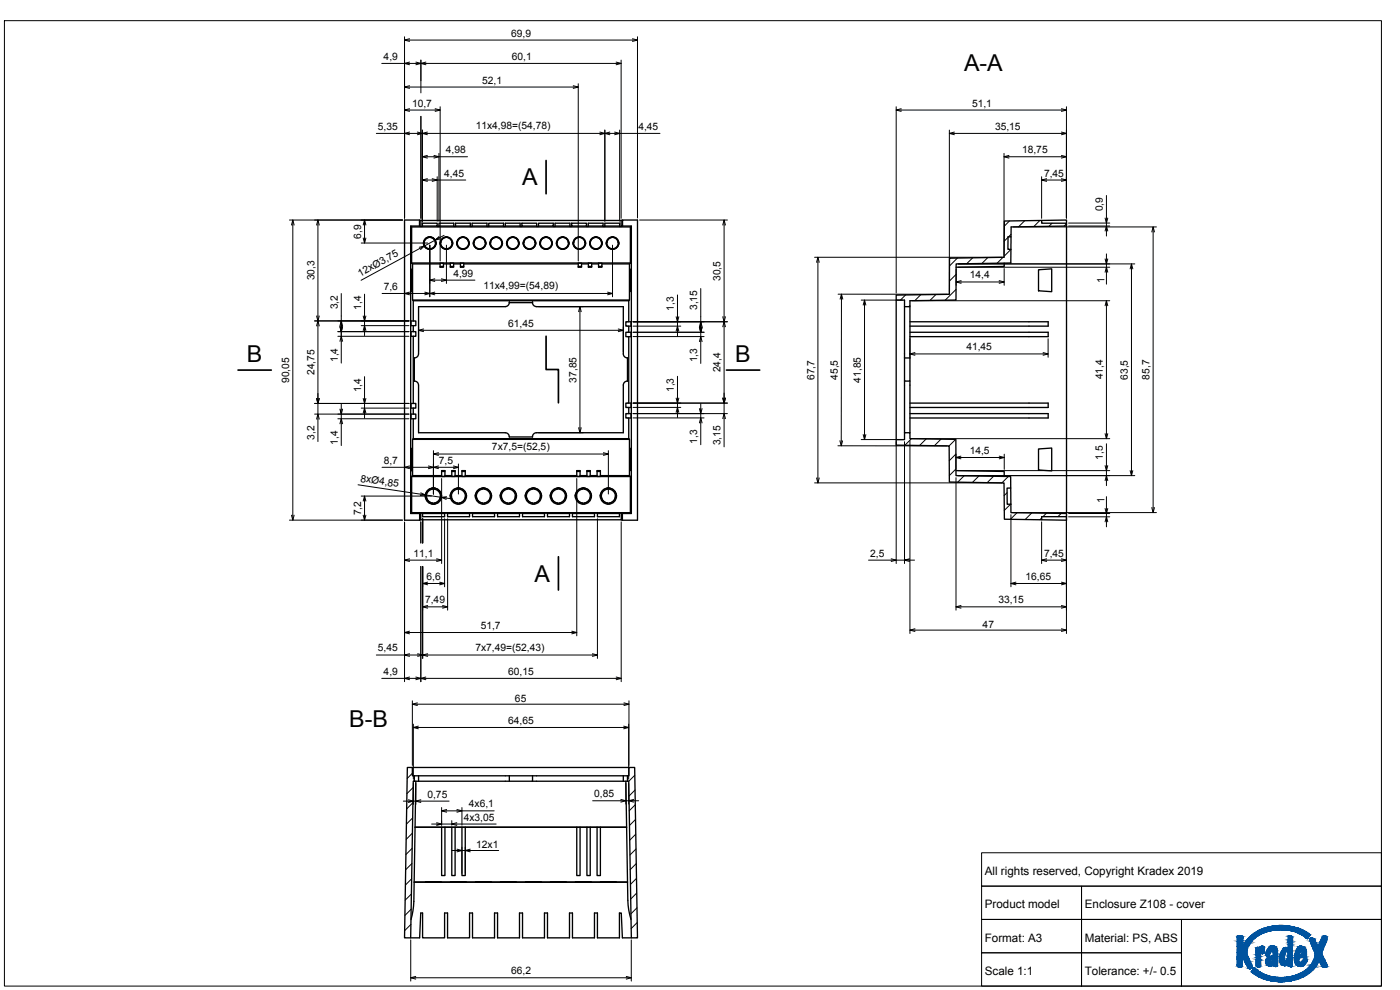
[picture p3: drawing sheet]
<svg xmlns="http://www.w3.org/2000/svg" width="420mm" height="297mm" viewBox="0 0 420 297" stroke-linecap="round" stroke-linejoin="round" font-family="sans-serif">
<defs><g id="words">
<g font-size="7">
<text x="289.3" y="21.4">A-A</text>
<text x="156.7" y="55.6">A</text>
<text x="74" y="108.5">B</text>
<text x="220.6" y="108.5">B</text>
<text x="160.4" y="174.5">A</text>
<text x="104.8" y="218.2">B-B</text>
</g>
<g font-size="3.5">
<text x="295.6" y="262.6">All rights reserved, Copyright Kradex 2019</text>
<text x="295.6" y="272.5">Product model</text>
<text x="325.6" y="272.5">Enclosure Z108 - cover</text>
<text x="295.6" y="282.6">Format: A3</text>
<text x="325.6" y="282.6">Material: PS, ABS</text>
<text x="295.6" y="292.6">Scale 1:1</text>
<text x="325.6" y="292.6">Tolerance: +/- 0.5</text>
</g>
<g font-size="3.1">
<text x="153.4" y="11">69,9</text>
<text x="115.1" y="18">4,9</text>
<text x="153.6" y="18">60,1</text>
<text x="144.7" y="25.1">52,1</text>
<text x="123.7" y="32">10,7</text>
<text x="291.7" y="32">51,1</text>
<text x="113.4" y="39">5,35</text>
<text x="142.8" y="38.8">11x4,98=(54,78)</text>
<text x="191.6" y="39">4,45</text>
<text x="298.6" y="39">35,15</text>
<text x="133.8" y="46">4,98</text>
<text x="306.7" y="46">18,75</text>
<text x="133.3" y="53">4,45</text>
<text x="313.3" y="53">7,45</text>
<text x="331" y="63.4" transform="rotate(-90 331 63.4)">0,9</text>
<text x="108.3" y="71.6" transform="rotate(-90 108.3 71.6)">6,9</text>
<text x="108.1" y="83" transform="rotate(-28 108.1 83)">12xØ3,75</text>
<text x="136.1" y="83">4,99</text>
<text x="291.1" y="83.5">14,4</text>
<text x="94.4" y="84.1" transform="rotate(-90 94.4 84.1)">30,3</text>
<text x="115.2" y="87">7,6</text>
<text x="145.1" y="86.8">11x4,99=(54,89)</text>
<text x="216.3" y="84.3" transform="rotate(-90 216.3 84.3)">30,5</text>
<text x="331.4" y="85" transform="rotate(-90 331.4 85)">1</text>
<text x="101.4" y="92.8" transform="rotate(-90 101.4 92.8)">3,2</text>
<text x="108.3" y="93" transform="rotate(-90 108.3 93)">1,4</text>
<text x="202.2" y="93.3" transform="rotate(-90 202.2 93.3)">1,3</text>
<text x="209.2" y="93" transform="rotate(-90 209.2 93)">3,15</text>
<text x="152.5" y="98">61,45</text>
<text x="290" y="105.1">41,45</text>
<text x="94.4" y="112.5" transform="rotate(-90 94.4 112.5)">24,75</text>
<text x="101.4" y="108.6" transform="rotate(-90 101.4 108.6)">1,4</text>
<text x="209.2" y="108.8" transform="rotate(-90 209.2 108.8)">1,3</text>
<text x="216.3" y="111.7" transform="rotate(-90 216.3 111.7)">24,4</text>
<text x="251.4" y="114" transform="rotate(-90 251.4 114)">45,5</text>
<text x="331" y="113.9" transform="rotate(-90 331 113.9)">41,4</text>
<text x="338.5" y="113.9" transform="rotate(-90 338.5 113.9)">63,5</text>
<text x="345" y="113.9" transform="rotate(-90 345 113.9)">85,7</text>
<text x="86.8" y="114.9" transform="rotate(-90 86.8 114.9)">90,05</text>
<text x="108.3" y="117.8" transform="rotate(-90 108.3 117.8)">1,4</text>
<text x="173" y="114.8" transform="rotate(-90 173 114.8)">37,85</text>
<text x="202.2" y="117.7" transform="rotate(-90 202.2 117.7)">1,3</text>
<text x="244.4" y="114" transform="rotate(-90 244.4 114)">67,7</text>
<text x="258.4" y="114.8" transform="rotate(-90 258.4 114.8)">41,85</text>
<text x="94.4" y="132" transform="rotate(-90 94.4 132)">3,2</text>
<text x="101.4" y="133.4" transform="rotate(-90 101.4 133.4)">1,4</text>
<text x="147.7" y="135">7x7,5=(52,5)</text>
<text x="209.2" y="133.2" transform="rotate(-90 209.2 133.2)">1,3</text>
<text x="216.3" y="133.6" transform="rotate(-90 216.3 133.6)">3,15</text>
<text x="291" y="136.2">14,5</text>
<text x="331" y="137.9" transform="rotate(-90 331 137.9)">1,5</text>
<text x="115.2" y="139.1">8,7</text>
<text x="131.7" y="139.1">7,5</text>
<text x="108.1" y="144.5" transform="rotate(9 108.1 144.5)">8xØ4,85</text>
<text x="108.3" y="154.6" transform="rotate(-90 108.3 154.6)">7,2</text>
<text x="331.4" y="150.8" transform="rotate(-90 331.4 150.8)">1</text>
<text x="124.1" y="167">11,1</text>
<text x="261.2" y="167">2,5</text>
<text x="313.3" y="167">7,45</text>
<text x="128" y="174">6,6</text>
<text x="307.8" y="174">16,65</text>
<text x="127.6" y="181">7,49</text>
<text x="299.6" y="181">33,15</text>
<text x="144.3" y="188.7">51,7</text>
<text x="294.9" y="188.4">47</text>
<text x="113.4" y="195.5">5,45</text>
<text x="142.7" y="195.3">7x7,49=(52,43)</text>
<text x="115.1" y="202.5">4,9</text>
<text x="152.5" y="202.5">60,15</text>
<text x="154.6" y="210.6">65</text>
<text x="152.5" y="217.2">64,65</text>
<text x="128.3" y="239.3">0,75</text>
<text x="178.3" y="239.2">0,85</text>
<text x="140.7" y="242.2">4x6,1</text>
<text x="139.2" y="246.2">4x3,05</text>
<text x="142.9" y="254.6">12x1</text>
<text x="153.4" y="292.3">66,2</text>
</g>
</g></defs>
<!-- layer: MD_Visible -->
<g fill="none" stroke="#000" stroke-width=".4">
<path d="M123.2 67.8h2.7M123.5 68.1h65.7M123.5 78.9h65.7M123.8 79.2h8.3M125.9 66h-4.5v90.1h4.5M126.3 66.1l-.4-.1v1.8l.4 .1M126.3 66.1h60.1M126.3 66.1v1.8M126.8 67.8l-.5 .1M126.8 67h4.4v.8h-4.4zM127.1 72.9v.2M127.1 73.1a1.91 1.91 0 0 0 2.1 1.7"/>
<path d="M127.1 72.7h.2zM127.1 73.1h.2M127.3 73.1a1.7 1.7 0 0 0 1.5 1.5M128.8 71.2a1.7 1.7 0 0 0-1.5 1.5M128.8 71.1v.1M128.8 74.6v.2M129.2 71.2a1.7 1.7 0 0 1 1.5 1.5M129.2 71.1v.1M130.7 72.7h.1zM130.8 73.1a1.87 1.87 0 0 1-1.6 1.7M130.8 72.9v.2M130.8 73.1h-.1a1.7 1.7 0 0 1-1.5 1.5v.2"/>
<path d="M131.2 67.8h.5M131.7 67.8v-.8h4.5v.8M131.7 67.8h4.5M132.1 79.9h1v-.9h-1v1.2h1v-.3M132.1 72.9v.2M132.1 73.1a1.87 1.87 0 0 0 1.7 1.7M132.1 73.1h.2a1.7 1.7 0 0 0 1.5 1.5v.2M132.1 72.7h.2zM133.1 79.2h2M133.8 71.1v.1M133.8 71.2a1.7 1.7 0 0 0-1.5 1.5M133.8 74.8h.4"/>
<path d="M134.2 71.2a1.7 1.7 0 0 1 1.5 1.5M134.2 71.1v.1M135.1 79.9h1v-.9h-1v1.2h1v-.3M135.7 72.7h.1zM135.8 72.9v.2a1.87 1.87 0 0 1-1.6 1.7M135.8 73.1h-.1a1.7 1.7 0 0 1-1.5 1.5v.2M136.1 79.2h2.1M136.2 67.8h5M136.7 67.8v-.8h4.5v.8M137.1 72.9v.2M137.1 73.1a1.87 1.87 0 0 0 1.6 1.7M137.1 73.1h.1a1.7 1.7 0 0 0 1.5 1.5l.1 .2"/>
<path d="M137.1 72.7h.2zM138.2 79.9h1v-.9h-1v1.2h1v-.3M138.7 71.2a1.7 1.7 0 0 0-1.5 1.5M138.7 74.8h.4M138.8 71.1v.1M139.1 71.2a1.7 1.7 0 0 1 1.5 1.5M139.2 71.1v.1M139.2 79.2h34.3M140.6 73.1a1.7 1.7 0 0 1-1.5 1.5l.1 .2M140.6 72.7h.2zM140.6 73.1h.2M140.8 73.1a1.87 1.87 0 0 1-1.7 1.7"/>
<path d="M140.8 72.9v.2M141.2 67.8h.5M142.1 72.9v.2M142.1 73.1a1.87 1.87 0 0 0 1.6 1.7M142.1 73.1h.1a1.7 1.7 0 0 0 1.5 1.5v.2M142.1 72.7h.2zM143.7 71.1v.1M143.7 71.2a1.7 1.7 0 0 0-1.5 1.5M143.7 74.8h.4M144.1 71.2a1.7 1.7 0 0 1 1.5 1.5M144.1 71.1v.1M145.6 72.7h.2z"/>
<path d="M145.8 73.1a1.87 1.87 0 0 1-1.7 1.7M145.8 72.9v.2M145.8 73.1h-.2a1.7 1.7 0 0 1-1.5 1.5v.2M146.1 67.8h-4.4v-.8h4.4v.9l.6-.1M146.7 67h4.4v.8h-4.4zM147 72.9v.2M147 73.1a1.87 1.87 0 0 0 1.7 1.7M147.1 72.7h.1zM147.1 73.1h.1M147.2 73.1a1.7 1.7 0 0 0 1.5 1.5v.2M148.7 71.2a1.7 1.7 0 0 0-1.5 1.5M148.7 71.1v.1"/>
<path d="M149.1 71.2a1.7 1.7 0 0 1 1.5 1.5M149.1 71.1v.1M149.1 74.6v.2M150.6 72.7h.2zM150.8 73.1a1.91 1.91 0 0 1-2.1 1.7M150.8 72.9v.2M150.8 73.1h-.2a1.7 1.7 0 0 1-1.5 1.5M151.1 67.8h5M151.7 67.8v-.8h4.4v.8M152 72.9v.2M152 73.1h.2a1.68 1.68 0 0 0 1.5 1.5v.2a1.96 1.96 0 0 1-1.7-1.7zM152.1 72.7h.1z"/>
<path d="M153.7 71.2a1.7 1.7 0 0 0-1.5 1.5M153.7 74.8h.4M153.7 71.1v.1M154.1 71.2a1.7 1.7 0 0 1 1.5 1.5M154.1 71.1v.1M155.6 72.7h.2zM155.8 73.1a1.87 1.87 0 0 1-1.7 1.7M155.8 72.9v.2M155.8 73.1h-.2a1.7 1.7 0 0 1-1.5 1.5v.2M156.1 67.8h.5M156.6 67h4.5v.8h-4.5zM157 72.9v.2"/>
<path d="M157 73.1a1.87 1.87 0 0 0 1.7 1.7M157 73.1h.2a1.7 1.7 0 0 0 1.5 1.5v.2M157 72.7h.2zM158.7 71.1v.1M158.7 71.2a1.7 1.7 0 0 0-1.5 1.5M158.7 74.8h.4M159.1 71.2a1.7 1.7 0 0 1 1.5 1.5M159.1 71.1v.1M160.6 72.7h.2zM160.8 73.1a1.87 1.87 0 0 1-1.7 1.7M160.8 72.9v.2M160.8 73.1h-.2a1.7 1.7 0 0 1-1.5 1.5v.2"/>
<path d="M161.1 67.8h.5M161.6 67h4.4v.8h-4.4zM162 72.9v.2a1.87 1.87 0 0 0 1.7 1.7M162 73.1h.2a1.7 1.7 0 0 0 1.5 1.5v.2M162 72.7h.2zM163.7 71.2a1.7 1.7 0 0 0-1.5 1.5M163.7 74.8h.4M163.7 71.1v.1M164.1 71.2a1.7 1.7 0 0 1 1.5 1.5M164.1 71.1v.1M165.6 72.7h.1zM165.7 73.1a1.87 1.87 0 0 1-1.6 1.7"/>
<path d="M165.7 73.1h-.1a1.7 1.7 0 0 1-1.5 1.5v.2M165.7 72.9v.2M166 67.8h5M166.6 67.8v-.8h4.4v.8M167 72.9v.2M167 73.1a1.87 1.87 0 0 0 1.7 1.7M167 73.1h.2a1.7 1.7 0 0 0 1.5 1.5v.2M167 72.7h.2zM168.7 71.1v.1M168.7 71.2a1.7 1.7 0 0 0-1.5 1.5M168.7 74.8h.4M169.1 71.2a1.7 1.7 0 0 1 1.5 1.5"/>
<path d="M169.1 71.1v.1M170.6 72.7h.1zM170.7 73.1a1.87 1.87 0 0 1-1.6 1.7M170.7 72.9v.2M170.7 73.1h-.1a1.7 1.7 0 0 1-1.5 1.5v.2M171 67.8h.6M171.6 67h4.4v.8h-4.4zM172 73.1h.2a1.7 1.7 0 0 0 1.5 1.5v.2M172 72.7h.2M172 72.9v.2a1.87 1.87 0 0 0 1.7 1.7M173.5 79.9h1v-.9h-1v1.2h1v-.3M173.7 71.1v.1"/>
<path d="M173.7 71.2a1.7 1.7 0 0 0-1.5 1.5M173.7 74.8h.4M174.1 71.2a1.7 1.7 0 0 1 1.5 1.5h.1M174.1 71.1v.1M174.5 79.2h2.1M175.7 73.1a1.87 1.87 0 0 1-1.6 1.7M175.7 73.1h-.1a1.7 1.7 0 0 1-1.5 1.5v.2M175.7 72.9v.2M176 67.8h.5M176.5 67h4.5v.8h-4.5zM176.6 79.9h1v-.9h-1v1.2h1v-.3M177 72.9v.2"/>
<path d="M177 73.1a1.87 1.87 0 0 0 1.6 1.7M177 73.1h.1a1.7 1.7 0 0 0 1.5 1.5l.1 .2M177 72.7h.2zM177.6 79.2h2M178.6 71.2a1.7 1.7 0 0 0-1.5 1.5M178.7 71.1v.1M179 71.2a1.7 1.7 0 0 1 1.5 1.5h.2M179.1 71.1v.1M179.1 74.6v.2M179.6 79.9h1.1v-.9h-1.1v1.2h1.1v-.3M180.7 79.2h8.2M180.7 72.9a1.9 1.9 0 0 1-2.1 1.9"/>
<path d="M180.7 73.1h-.2a1.7 1.7 0 0 1-1.5 1.5M181 67.8l.5 .1v-.9h4.5v.8M181.5 67.8h4.5M182 72.9v.2a1.87 1.87 0 0 0 1.6 1.7M182 73.1h.1a1.7 1.7 0 0 0 1.5 1.5v.2M182 72.7h.2zM183.6 71.1v.1M183.6 71.2a1.7 1.7 0 0 0-1.5 1.5M183.6 74.8h.4M184 71.2a1.7 1.7 0 0 1 1.5 1.5M184 71.1v.1M185.5 72.7h.2z"/>
<path d="M185.7 73.1a1.87 1.87 0 0 1-1.7 1.7M185.7 72.9v.2M185.7 73.1h-.2a1.7 1.7 0 0 1-1.5 1.5v.2M186 67.8l.4 .1M186.4 66.1v1.8l.4-.1M186.8 67.8v-1.8h4.5v90.1l-4.8-.1M186.8 67.8h2.7M186.8 66l-.4 .1M301.4 79v.9l-14.5 .3M303.4 71.1v3.7M312.6 66.1l7.5-.1v1M320.1 67.8v86.3"/>
<path d="M123.3 80.7v6.8zM123.3 87.2h.1M123.3 80.9h.1M123.4 99.5h1.4v1.4h-1.4zM123.4 96.3h1.4v1.4h-1.4zM123.8 90h65.1M124 96.3l-.2-17.1-.3-.3v-10.8l-.3-.3v86.3l.3-.3v-10.8l.3-.3 .2-17.1M124 90.2h64.7M124 97.7v1.8M187.8 96.5h1.6v1.4h-1.6zM187.8 99.7h1.6v1.3h-1.6zM188.7 96.5l.2-17.3 .3-.3v-10.8l.3-.3v86.3l-.3-.3v-10.8l-.3-.3-.2-17.3"/>
<path d="M188.7 97.9v1.8M189.3 87.2h.1M189.3 80.9h.1M189.4 80.7v6.8zM269 88.5l15.9-.2 .1-10.8 16.3-.3 .1-10.9 11.2-.2v.9h7.5v.8l-16.6 .3-.1 3h-.9v3.7h.9v4.1l-16.5 .3v10.8l-13.8 .2v1.8h-1.6v-2h-2.5zM269 90v41.9M271.5 92v15.4M273.1 92v15.4M273.1 96.5h41.5v1.4h-41.5M273.1 99.7h41.5v1.3h-41.5M311.7 80.9l3.9-.2v6.8l-3.9-.3zM124 100.9v20.2"/>
<path d="M188.7 101v19.9M271.5 107.4v6.9h1.6v-6.9M271.5 114.3v15.5M271.5 107.4h1.6M273.1 114.3v15.5M123.3 134.4v6.9zM123.3 134.7h.1M123.4 124.2h1.4v1.4h-1.4zM123.4 121.1h1.4v1.3h-1.4zM123.8 131.8h65.1M124 131.6h64.7M124 122.4v1.8"/>
<path d="M152.8 131a1.2 1.2 0 0 0-1.1-1.2h-26.1v-14.3a1.2 1.2 0 0 0-1.3-1.2l.1-6.9a1.23 1.23 0 0 0 1.2-1.2v-14.2h26a1.23 1.23 0 0 0 1.3-1.2h6.9a1.23 1.23 0 0 0 1.2 1.2h26.1v14.2a1.24 1.24 0 0 0 1.2 1.2v6.9a1.2 1.2 0 0 0-1.2 1.2v14.3h-26.1a1.2 1.2 0 0 0-1.2 1.2M152.9 131.1h6.9M152.9 131v.1M159.8 131v.1M187.8 120.9h1.6v1.4h-1.6zM187.8 124.1h1.6v1.3h-1.6zM188.7 122.3v1.8M189.3 134.7h.1M189.4 134.4v6.9zM269 131.9h2.5v-2.1h1.6v1.8l13.8 .2v10.9l16.4 .3v3.4l-1.1 .1 .1 4.8h1.1M269 131.9v1.7l15.9 .2v10.8l16.4 .3 .1 10.9 11.2 .2v-1h7.5M273.1 120.9h41.5v1.4h-41.5"/>
<path d="M273.1 124.1h41.5v1.3h-41.5M311.7 134.7l3.9-.3v6.9l-3.9-.3zM123.2 154.1h2.7M123.3 141h.1M123.5 143h65.7M123.5 153.8h65.7M123.8 142.7h8.7M126.3 154h.5v1h6.6v-1h.9v1h6.6v-1h.9v1h6.6v-1h.9v1h6.6v-1h.9v1h6.6v-1h.9v1h6.6v-1h.9v1h6.6v-1h.9v1h6.6v-1h.6M126.3 156v-2l-.4 .1v2M126.8 154.1h6.6M127.7 149.1h.3zM127.7 148.7h.3"/>
<path d="M128 149.1l.6 1.3 1.3 .6v.3M129.9 146.5a2.42 2.42 0 0 0-2.3 2.3M129.9 146.4h.4M129.9 146.5v.3l-1.3 .6-.6 1.3M130.3 146.5a2.42 2.42 0 0 1 2.2 2.3M130.3 146.5v.3l1.3 .6 .6 1.3M132.2 149.1l-.6 1.3-1.3 .6v.3M132.2 149.1h.3zM132.2 148.7h.3M132.5 141.2h1v1.8h-1zM132.5 141.5h1M133.5 142.7h2.1"/>
<path d="M134.3 154.1h6.6M135.2 149.1h.3l.6 1.3 1.3 .6v.3M135.2 148.7h.3M135.6 141.2h1v1.8h-1zM135.6 141.5h1M136.6 142.7h2M137.4 146.5a2.42 2.42 0 0 0-2.3 2.3M137.4 146.4h.4M137.4 146.5v.3l-1.3 .6-.6 1.3M137.8 146.5a2.42 2.42 0 0 1 2.2 2.3M137.8 146.5v.3l1.3 .6 .6 1.3M138.6 141.2h1v1.8h-1z"/>
<path d="M138.6 141.5h1M139.6 142.7h33.5M139.7 149.1l-.6 1.3-1.3 .6v.3M139.7 149.1h.3zM139.7 148.7h.3M141.8 154.1h6.6M142.7 149.1h.3zM142.7 148.7h.3M143 149.1l.6 1.3 1.3 .6v.3M144.9 146.5v.3l-1.3 .6-.6 1.3M144.9 146.5a2.42 2.42 0 0 0-2.2 2.3M144.9 146.4h.4"/>
<path d="M145.3 146.5a2.42 2.42 0 0 1 2.2 2.3M145.3 146.5v.3l1.3 .6 .6 1.3M147.2 149.1l-.6 1.3-1.3 .6v.3M147.2 149.1h.3zM147.2 148.7h.3M149.3 154.1h6.6M150.2 149.1h.3l.6 1.3 1.3 .6v.3M150.2 148.7h.3M152.4 146.4a2.46 2.46 0 0 1 2.6 2.4M152.4 146.5a2.42 2.42 0 0 0-2.3 2.3M152.4 146.5v.3l-1.3 .6-.6 1.3M152.8 146.8l1.3 .6 .6 1.3"/>
<path d="M152.8 146.5v.3M152.8 151v.3M154.7 149.1l-.6 1.3-1.3 .6M154.7 149.1h.3M154.7 148.7h.3M156.8 154.1h6.6M157.7 149.1h.3zM157.7 148.7h.3M157.7 148.7v.1M158 149.1l.6 1.3 1.3 .6v.3M159.9 146.5v.3l-1.3 .6-.6 1.3M159.9 146.5a2.42 2.42 0 0 0-2.2 2.2"/>
<path d="M159.9 146.4h.4M160.3 146.5a2.42 2.42 0 0 1 2.2 2.3M160.3 146.5v.3l1.3 .6 .6 1.3M162.2 149.1h.3zM162.2 148.7h.3M162.2 149.1l-.6 1.3-1.3 .6v.3M164.3 154.1h6.6M165.2 149.1h.3zM165.2 148.7h.3M165.5 149.1l.6 1.3 1.3 .6v.3M167.4 146.5v.3l-1.3 .6-.6 1.3M167.4 146.5a2.42 2.42 0 0 0-2.2 2.3"/>
<path d="M167.4 146.4h.4M167.8 146.5a2.42 2.42 0 0 1 2.2 2.3M167.8 146.5v.3l1.3 .6 .6 1.3M169.7 149.1l-.6 1.3-1.3 .6v.3M169.7 149.1h.3zM169.7 148.7h.3M171.8 154.1h6.6M172.7 149.1h.3M172.7 148.7h.3M173 149.1l.6 1.3 1.3 .6v.3M173.1 141.2h1v1.8h-1zM173.1 141.5h1"/>
<path d="M174.1 142.7h2M174.9 146.5a2.42 2.42 0 0 0-2.3 2.3M174.9 146.4h.4M174.9 146.5v.3l-1.3 .6-.6 1.3M175.3 146.5a2.42 2.42 0 0 1 2.2 2.3M175.3 146.5v.3l1.3 .6 .6 1.3M176.1 141.2h1v1.8h-1zM176.1 141.5h1M177.1 142.7h2.1M177.2 149.1l-.6 1.3-1.3 .6v.3M177.2 149.1h.3zM177.2 148.7h.3"/>
<path d="M179.2 141.2h1v1.8h-1zM179.2 141.5h1M179.3 154.1h6.6M180.2 148.7h.3M180.2 149.1h.3zM180.2 142.7h8.7M180.5 149.1l.6 1.3 1.3 .6v.3M182.4 146.5v.3l-1.3 .6-.6 1.3M182.4 146.5a2.42 2.42 0 0 0-2.2 2.3M182.4 146.4h.4M182.8 146.5a2.42 2.42 0 0 1 2.2 2.3M182.8 146.5v.3l1.3 .6 .6 1.3"/>
<path d="M184.7 149.1h.3zM184.7 148.7h.3M184.7 149.1l-.6 1.3-1.3 .6v.3M186.5 156v-2l.3 .1v2M186.5 156l-60.6 .1M186.8 154.1h2.7M189.3 141h.1M286.9 141.2l14.5 .3v1.5M303.3 146.4l.1 4.9M303.4 151.3v2.5l16.7 .3v.9M320.1 155v1.1l-7.5-.1M122.3 230.3h1.5v2.5h.5v1.6h-.3l-.8 47h-1.8z"/>
<path d="M123.8 230.3h65M124.3 232.8h1.3M124.3 234.4h1.3M124.8 234.4l-.6 36.1-.3 2.7-.5 2.7M125.6 232.8h27.3M125.6 234.4h27.3M125.6 232.8v1.6M152.9 232.8v1.6h6.9v-1.6M152.9 232.8h6.9M159.8 232.8h27.3M159.8 234.4h27.3M187.1 232.8h1.2"/>
<path d="M187.1 234.4h1.2M187.1 232.8v1.6M187.8 234.4l.6 35.7 .3 2.9 .7 2.9M188.8 230.3h1.7l.8 51.1h-1.8l-.8-47h-.4v-1.6h.5zM132.5 248.2v14.5h1v-14.5h3.1v14.5h-1v-14.5M138.6 248.2v14.5h1v-14.5M173.1 248.2v14.5h1v-14.5M176.1 248.2v14.5h1v-14.5M179.2 248.2v14.5h1v-14.5M188.1 248.2h-63.5M124.3 264.6h64M124.3 264.7h64"/>
<path d="M127.6 264.7h4.9zM135.1 264.7h4.9zM142.7 264.7h4.8zM150.1 264.7h4.9zM157.7 264.7h4.8zM165.2 264.7h4.8zM172.6 264.7h4.9zM180.2 264.7h4.8zM123.2 281.4h2.7l.4-7.5h.5v7.5h6.6v-7.5h.9v7.5h6.6v-7.5h.9v7.5h6.6v-7.5h.9v7.5h6.6v-7.5h.9v7.5h6.6v-7.5h.9v7.5h6.6v-7.5h.9v7.5h6.6v-7.5h.9v7.5h6.6v-7.5h.6l.3 7.5h2.7"/>
<circle cx="129" cy="72.9" r="1.87"/>
<circle cx="134" cy="72.9" r="1.87"/>
<circle cx="138.9" cy="72.9" r="1.87"/>
<circle cx="143.9" cy="72.9" r="1.87"/>
<circle cx="148.9" cy="72.9" r="1.87"/>
<circle cx="153.9" cy="72.9" r="1.87"/>
<circle cx="158.9" cy="72.9" r="1.87"/>
<circle cx="163.9" cy="72.9" r="1.87"/>
<circle cx="168.9" cy="72.9" r="1.87"/>
<circle cx="173.9" cy="72.9" r="1.87"/>
<circle cx="178.8" cy="72.9" r="1.87"/>
<circle cx="183.8" cy="72.9" r="1.87"/>
<circle cx="130.1" cy="148.9" r="2.42"/>
<circle cx="137.6" cy="148.9" r="2.42"/>
<circle cx="145.1" cy="148.9" r="2.42"/>
<circle cx="152.6" cy="148.9" r="2.42"/>
<circle cx="160.1" cy="148.9" r="2.42"/>
<circle cx="167.6" cy="148.9" r="2.42"/>
<circle cx="175.1" cy="148.9" r="2.42"/>
<circle cx="182.6" cy="148.9" r="2.42"/>
</g>
<g fill="#000">
<circle cx="175.5" cy="72.7" r=".2"/>
<circle cx="180.5" cy="72.7" r=".2"/>
<circle cx="152.9" cy="90.8" r=".2"/>
<circle cx="159.8" cy="90.8" r=".2"/>
<circle cx="135.5" cy="149.1" r=".2"/>
<circle cx="150.5" cy="149.1" r=".2"/>
<circle cx="154.7" cy="149.1" r=".2"/>
<circle cx="173" cy="149.1" r=".2"/>
</g>
<!-- layer: Tabelka -->
<path d="M1.3 6.2h413.3v289.7h-413.3zM294.6 255.9h120v10h-120zM294.6 275.9h30v10h-30zM294.6 265.9h30v10h-30zM324.6 265.9h90v30h-60v-20h60h-90zM324.6 275.9h30v10h-30zM294.6 285.9h30v10h-30zM324.6 285.9h30v10h-30z" fill="none" stroke="#000" stroke-width=".3"/>
<g fill="#00539f" stroke="#00539f" stroke-width=".3">
<path d="M383.8 277.7h1.2z"/>
<path d="M372 280.7h.2z"/>
<path d="M397.3 280.7h.2z"/>
<path d="M393.4 281.4h.2z"/>
<path d="M393.3 281.4h.5z"/>
<path d="M381.7 283.7h.2z"/>
<path d="M390.2 283.9h.2z"/>
<path d="M378.7 283.9h.2z"/>
<path d="M373.1 284h1.6z"/>
<path d="M377.3 284.2h.2z"/>
<path d="M385.8 284.3h.2z"/>
<path d="M377 284.6h2.5z"/>
<path d="M390.7 285.1h1.3z"/>
<path d="M378.8 286.1h.2z"/>
<path d="M390.6 286.3h1.5z"/>
<path d="M381.4 286.9h.2z"/>
<path d="M391.6 287.6h.3z"/>
<path d="M389.2 289.6h2.1z"/>
<path d="M385.4 289.7l.2 .1z"/>
<path d="M385.4 289.7h.3z"/>
<path d="M381.1 289.9h.3z"/>
<path d="M390 290h.7z"/>
<path d="M382.7 290h.3z"/>
<path d="M387.2 290h.5z"/>
<path d="M372.1 290.2h.1z"/>
<path d="M397.4 290.2h.3z"/>
<path d="M376.3 290.4h.2z"/>
<path d="M375 290.7h.2z"/>
<path d="M384.4 294.6h.2z"/>
<path d="M383.8 277.7h1.6zM383.6 277.7h1.8z"/>
<path d="M383.6 277.7h2.2zM383.1 277.7h2.7z"/>
<path d="M383.1 277.7l3.2 .1zM382.6 277.8h3.7z"/>
<path d="M382.6 277.8h3.9zM382.4 277.8h4.1z"/>
<path d="M382.4 277.8l4.8 .1zM381.7 277.9h5.5z"/>
<path d="M381.7 277.9h5.6zM381.7 277.9h5.6z"/>
<path d="M381.7 277.9l6.2 .1zM381.1 278h6.8z"/>
<path d="M381.1 278l7 .1zM380.8 278.1h7.3z"/>
<path d="M380.8 278.1l7.7 .1zM380.4 278.2h8.1z"/>
<path d="M380.4 278.2l8.6 .1zM380 278.3h9z"/>
<path d="M380 278.3l9.1 .1zM379.8 278.4h9.3z"/>
<path d="M379.8 278.4l10 .2-.7-.2zM379.2 278.6l.6-.2 10 .2z"/>
<path d="M379.2 278.6h10.6zM379.2 278.6h10.6z"/>
<path d="M379.2 278.6l11.1 .2-.5-.2zM378.6 278.8l.6-.2 11.1 .2z"/>
<path d="M378.6 278.8l12 .1zM378.4 278.9h12.2z"/>
<path d="M378.4 278.9l12.3 .1zM378.2 279h12.5z"/>
<path d="M384.5 279h6.2zM384.5 279h6.2z"/>
<path d="M378.2 279h6.2zM378.2 279h6.3z"/>
<path d="M384.5 279h6.2zM384.5 279h6.2z"/>
<path d="M378.2 279h6.1zM378.2 279h6.2z"/>
<path d="M384.5 279h6.2zM384.5 279h6.2z"/>
<path d="M378.2 279h6.1zM378.2 279h5.3z"/>
<path d="M384.8 279h6zM384.8 279h6z"/>
<path d="M378.2 279h5.3zM378.1 279h4.8z"/>
<path d="M378.1 279h4.7zM378.1 279h4.8z"/>
<path d="M385.6 279l5.4 .1zM385.6 279l5.4 .1z"/>
<path d="M378.1 279h4.7zM377.9 279.1h4.3z"/>
<path d="M386.5 279.1l4.8 .1zM386.5 279.1l4.8 .1zM387.3 279.2h4zM387.3 279.2h4z"/>
<path d="M377.9 279.1h4.3zM377.6 279.3h3.9z"/>
<path d="M377.6 279.3h3.9zM377.5 279.3h3.7z"/>
<path d="M377.5 279.3h3.7zM377.4 279.4h3.5z"/>
<path d="M387.3 279.2l4.4 .2-.4-.2zM387.3 279.2l4.4 .2h-3.6z"/>
<path d="M377.4 279.4l2.9 .2 .6-.2zM377 279.6l.4-.2 2.9 .2z"/>
<path d="M377 279.6h3.3zM377 279.6h3.2z"/>
<path d="M388.1 279.4l3.9 .2-.3-.2zM388.1 279.4l3.9 .2h-3.3z"/>
<path d="M388.7 279.6l3.4 .1zM388.7 279.6l3.4 .1z"/>
<path d="M377 279.6l2.7 .2 .5-.2zM376.7 279.8l.3-.2 2.7 .2z"/>
<path d="M376.7 279.8h3zM376.5 279.9h2.8z"/>
<path d="M388.8 279.7l3.7 .3-.4-.3zM388.8 279.7l3.7 .3h-3z"/>
<path d="M376.5 279.9h2.8zM376.4 280h2.7z"/>
<path d="M389.5 280l3.2 .1zM389.5 280l3.2 .1z"/>
<path d="M376.4 280l2.1 .2 .6-.2zM376 280.2l.4-.2 2.1 .2z"/>
<path d="M389.8 280.1l3.2 .2-.3-.2zM389.8 280.1l3.2 .2h-2.8z"/>
<path d="M376 280.2h2.5zM376 280.2l2.5 .1z"/>
<path d="M390.2 280.3h2.8zM390.2 280.3h2.8z"/>
<path d="M390.3 280.3l2.8 .1zM390.3 280.3l2.8 .1z"/>
<path d="M390.4 280.4h2.7zM390.4 280.4h2.7zM390.4 280.4h2.7zM390.4 280.4h2.7zM390.4 280.4h2.7zM390.4 280.4h2.7z"/>
<path d="M390.4 280.4h2.7zM390.4 280.4h2.7z"/>
<path d="M390.5 280.4l2.7 .1zM390.5 280.4l2.7 .1z"/>
<path d="M390.6 280.5h2.6zM390.6 280.5h2.6z"/>
<path d="M376 280.3l2 .2 .5-.2zM375.7 280.5l.3-.2 2 .2z"/>
<path d="M375.7 280.5h2.3zM375.6 280.6h2.3z"/>
<path d="M390.7 280.5h2.5zM390.7 280.5l2.5 .1z"/>
<path d="M390.8 280.6h2.4zM390.8 280.6h2.3z"/>
<path d="M390.9 280.6h2.2zM390.9 280.6h2.2z"/>
<path d="M372 280.7h.3zM371.9 280.7h.4z"/>
<path d="M390.9 280.6h2.2zM390.9 280.6l2.2 .1z"/>
<path d="M397.3 280.7h.2zM397.3 280.7h.2z"/>
<path d="M371.9 280.7h.6zM371.7 280.7h.8z"/>
<path d="M371.7 280.7l.8 .1zM371.7 280.8h.8z"/>
<path d="M387 280.7l.2 .1zM386.9 280.8h.3z"/>
<path d="M386.9 280.8h.4zM386.9 280.8h.4z"/>
<path d="M397.3 280.7l.3 .1zM397.2 280.8h.4z"/>
<path d="M386.9 280.8h.5zM386.8 280.8h.6z"/>
<path d="M397.2 280.8h.5zM397.2 280.8h.5z"/>
<path d="M391 280.7h2.1zM391 280.7l2 .1z"/>
<path d="M386.8 280.8h.7zM386.8 280.8h.7z"/>
<path d="M371.7 280.8h1zM371.5 280.8h1.2z"/>
<path d="M371.5 280.8h1.3zM371.5 280.8h1.3z"/>
<path d="M386.8 280.8h.7zM386.8 280.8h.7z"/>
<path d="M375.6 280.6l1.9 .2 .4-.2zM375.3 280.8l.3-.2 1.9 .2z"/>
<path d="M371.5 280.8l1.3 .1zM371.5 280.8l1.3 .1z"/>
<path d="M397.2 280.8l.6 .1zM397.1 280.9h.7z"/>
<path d="M386.8 280.8l.9 .1zM386.8 280.8l.9 .1z"/>
<path d="M397.1 280.9h.8zM397.1 280.9h.8z"/>
<path d="M386.7 280.9h1zM386.7 280.9h1z"/>
<path d="M371.5 280.9h1.4zM371.5 280.9h1.4z"/>
<path d="M371.4 280.9h1.5zM371.4 280.9h1.5z"/>
<path d="M397 280.9l.9 .1zM397 280.9l.9 .1z"/>
<path d="M375.3 280.8h2.2zM375.2 281h2.1z"/>
<path d="M397 281h1zM397 281h1z"/>
<path d="M391.2 280.8l1.6 .2 .2-.2zM391.2 280.8l1.6 .2h-1.3z"/>
<path d="M391.5 281h1.3zM391.5 281h1.3z"/>
<path d="M397 281h1zM397 281h1z"/>
<path d="M371.4 280.9l1.5 .2zM371.4 280.9l1.5 .2z"/>
<path d="M396.9 281l1.2 .1zM396.9 281l1.2 .1z"/>
<path d="M386.7 280.9l1.1 .2zM386.7 280.9l1.1 .2zM386.7 281.1h1.1zM386.7 281.1h1.1z"/>
<path d="M371.4 281.1h1.6zM371.4 281.1h1.6z"/>
<path d="M386.7 281.1h1.2zM386.7 281.1h1.2z"/>
<path d="M396.9 281.1l1.2 .1zM396.9 281.1l1.2 .1z"/>
<path d="M371.3 281.1l1.7 .1zM371.3 281.1l1.7 .1z"/>
<path d="M386.7 281.1l1.2 .1zM386.7 281.1l1.2 .1zM386.7 281.2h1.2zM386.7 281.2h1.2z"/>
<path d="M375.2 281l1.8 .2 .3-.2zM375.2 281l1.8 .2h-2z"/>
<path d="M386.7 281.2l1.2 .1zM386.7 281.2l1.2 .1z"/>
<path d="M371.3 281.2l1.7 .1zM371.3 281.2l1.7 .1z"/>
<path d="M386.6 281.3h1.3zM386.6 281.3h1.3z"/>
<path d="M391.5 281l1.2 .3 .1-.3zM391.5 281l1.2 .3h-.9z"/>
<path d="M396.8 281.2l1.4 .1zM396.8 281.2l1.4 .1z"/>
<path d="M371.3 281.3h1.7zM371.3 281.3h1.7zM371.3 281.3h1.7zM371.3 281.3h1.7z"/>
<path d="M396.8 281.3h1.4zM396.8 281.3h1.4z"/>
<path d="M371.3 281.3h1.7zM371.3 281.3h1.7z"/>
<path d="M371.3 281.3h1.7zM371.3 281.3h1.7zM371.3 281.3h1.7zM371.3 281.3h1.7z"/>
<path d="M371.3 281.3h1.7zM371.3 281.3h1.7z"/>
<path d="M375 281.2l1.8 .2 .2-.2zM375 281.2l1.8 .2h-2z"/>
<path d="M386.6 281.3l1.3 .1zM386.6 281.3l1.3 .1zM386.6 281.4h1.3zM386.6 281.4h1.3z"/>
<path d="M371.3 281.3l1.7 .1zM371.3 281.3l1.7 .1z"/>
<path d="M391.8 281.3h.9zM391.8 281.3l.8 .1z"/>
<path d="M371.3 281.4h1.7zM371.3 281.4h1.7z"/>
<path d="M393.4 281.4h.3zM393.4 281.4h.3z"/>
<path d="M393.4 281.4h.3zM393.4 281.4h.3z"/>
<path d="M386.6 281.4h1.3zM386.6 281.4h1.3z"/>
<path d="M392 281.4h.6zM392 281.4h.5z"/>
<path d="M393.4 281.4h.4zM393.3 281.4h.5zM393.3 281.4h.5z"/>
<path d="M393.3 281.4l.5 .1zM393.3 281.4l.5 .1z"/>
<path d="M371.3 281.4l1.7 .1zM371.3 281.4l1.7 .1z"/>
<path d="M371.3 281.5h1.7zM371.3 281.5h1.7z"/>
<path d="M392 281.4h.5zM392 281.4l.5 .1z"/>
<path d="M386.6 281.4l1.3 .1zM386.6 281.4l1.3 .1z"/>
<path d="M393.3 281.5h.7zM393.2 281.5h.8z"/>
<path d="M374.8 281.4h2zM374.8 281.4l1.8 .1h-2z"/>
<path d="M393.2 281.5h.9zM393.2 281.5h.9z"/>
<path d="M386.6 281.5h1.3zM386.6 281.5h1.3z"/>
<path d="M392.1 281.5h.4zM392.1 281.5h.3zM392.1 281.5h.3zM392.1 281.5h.3z"/>
<path d="M396.8 281.3l1.5 .3-.1-.3zM396.8 281.3l1.5 .3h-1.7z"/>
<path d="M392.1 281.5h.3zM392.1 281.5l.3 .1zM392.2 281.6h.2zM392.2 281.6h.2zM392.2 281.6h.2zM392.2 281.6h.2zM392.2 281.6h.2zM392.2 281.6h.2z"/>
<path d="M392.2 281.6h.2zM392.2 281.6h.2z"/>
<path d="M386.6 281.5l1.3 .1zM386.6 281.5l1.3 .1z"/>
<path d="M396.6 281.6h1.7zM396.6 281.6h1.7z"/>
<path d="M392.2 281.6h.2zM392.2 281.6h.2z"/>
<path d="M393.2 281.5l1 .1zM393.2 281.5l1 .1z"/>
<path d="M393.1 281.6h1.1zM393.1 281.6h1.1z"/>
<path d="M371.3 281.5l1.7 .2v-.2zM371.3 281.5l1.7 .2h-1.7z"/>
<path d="M371.3 281.7h1.7zM371.3 281.7h1.7z"/>
<path d="M386.6 281.6l1.3 .1zM386.6 281.6l1.3 .1z"/>
<path d="M374.6 281.5l1.7 .3 .3-.3zM374.6 281.5l1.7 .3h-1.9z"/>
<path d="M393.1 281.6l1.3 .2zM393.1 281.6l1.3 .2zM393.1 281.8h1.3zM393.1 281.8h1.3z"/>
<path d="M396.6 281.6l1.7 .3v-.3zM396.6 281.6l1.7 .3h-1.8z"/>
<path d="M374.4 281.8h1.9zM374.4 281.8l1.8 .1z"/>
<path d="M386.6 281.7l1.3 .2v-.2zM386.6 281.7l1.3 .2h-1.3z"/>
<path d="M371.3 281.7l1.7 .2v-.2zM371.3 281.7l1.7 .2h-1.7z"/>
<path d="M393.1 281.8l1.4 .1-.1-.1zM393.1 281.8l1.4 .1h-1.4z"/>
<path d="M393.1 281.9l1.5 .1zM393.1 281.9l1.5 .1z"/>
<path d="M396.5 281.9h1.8zM396.5 281.9l1.7 .1h-1.8z"/>
<path d="M386.6 281.9l1.3 .1zM386.6 281.9l1.3 .1z"/>
<path d="M371.3 281.9l1.7 .1zM371.3 281.9l1.7 .1z"/>
<path d="M393.1 282h1.5zM393.1 282h1.5z"/>
<path d="M393.1 282l1.5 .1zM393.1 282l1.5 .1z"/>
<path d="M393.1 282.1h1.5zM393.1 282.1h1.5z"/>
<path d="M396.4 282h1.8zM396.4 282l1.8 .2h-1.8z"/>
<path d="M393.1 282.1l1.6 .1zM393.1 282.1l1.6 .1z"/>
<path d="M374.3 281.9l1.6 .3 .3-.3zM374.3 281.9l1.6 .3h-1.8z"/>
<path d="M371.3 282l1.7 .2v-.2zM371.3 282l1.7 .2h-1.7z"/>
<path d="M393.1 282.2l1.6 .1zM393.1 282.2l1.6 .1z"/>
<path d="M374.1 282.2h1.8zM374.1 282.2l1.7 .1z"/>
<path d="M396.4 282.2h1.8zM396.4 282.2l1.8 .1z"/>
<path d="M386.6 282l1.3 .3v-.3zM386.6 282l1.3 .3h-1.3z"/>
<path d="M396.3 282.3h1.9zM396.3 282.3l1.8 .1z"/>
<path d="M396.3 282.4h1.8zM396.3 282.4h1.8z"/>
<path d="M386.6 282.3l1.3 .1zM386.6 282.3l1.3 .1z"/>
<path d="M393.2 282.3l1.6 .1zM393.2 282.3l1.6 .1z"/>
<path d="M371.3 282.2l1.7 .2v-.2zM371.3 282.2l1.7 .2h-1.7z"/>
<path d="M393.2 282.4h1.6zM393.2 282.4h1.6z"/>
<path d="M396.3 282.4h1.8zM396.3 282.4h1.8z"/>
<path d="M396.2 282.4h1.9zM396.2 282.4h1.9z"/>
<path d="M396.2 282.4h1.9zM396.2 282.4l1.9 .1z"/>
<path d="M396.2 282.5h1.9zM396.2 282.5l1.8 .1z"/>
<path d="M374 282.3l1.5 .3 .3-.3zM374 282.3l1.5 .3h-1.7z"/>
<path d="M373.8 282.6h1.7zM373.8 282.6l1.6 .1z"/>
<path d="M396.2 282.6h1.8zM396.2 282.6l1.8 .1z"/>
<path d="M396.1 282.7h1.9zM396.1 282.7h1.9z"/>
<path d="M393.2 282.4l1.8 .4-.2-.4zM393.2 282.4l1.8 .4h-1.7z"/>
<path d="M371.3 282.4l1.7 .4v-.4zM371.3 282.4l1.7 .4h-1.7z"/>
<path d="M386.6 282.4l1.3 .4v-.4zM386.6 282.4l1.3 .4h-1.3z"/>
<path d="M386.6 282.8h1.3zM386.6 282.8h1.3z"/>
<path d="M371.3 282.8l1.7 .1zM371.3 282.8l1.7 .1z"/>
<path d="M396.1 282.7l1.8 .2 .1-.2zM396.1 282.7l1.8 .2h-1.9z"/>
<path d="M393.3 282.8l1.7 .1zM393.3 282.8l1.7 .1zM393.4 282.9h1.6zM393.4 282.9h1.6z"/>
<path d="M393.4 282.9l1.6 .1zM393.4 282.9l1.6 .1z"/>
<path d="M393.4 283h1.6zM393.4 283h1.6z"/>
<path d="M396 282.9h1.9zM396 282.9l1.8 .1z"/>
<path d="M371.3 282.9l1.7 .1v-.1zM371.3 282.9l1.7 .1h-1.7z"/>
<path d="M393.4 283l1.7 .1zM393.4 283l1.7 .1z"/>
<path d="M373.8 282.7l1.4 .4 .2-.4zM373.8 282.7l1.4 .4h-1.7z"/>
<path d="M396 283h1.8zM396 283l1.8 .1z"/>
<path d="M373.5 283.1h1.7zM373.5 283.1h1.7z"/>
<path d="M393.4 283.1h1.7zM393.4 283.1h1.7z"/>
<path d="M393.5 283.1h1.6zM393.5 283.1h1.6z"/>
<path d="M373.5 283.1h1.7zM373.5 283.1l1.6 .1z"/>
<path d="M373.5 283.2h1.6zM373.5 283.2h1.6z"/>
<path d="M373.5 283.2h1.6zM373.5 283.2h1.6zM373.4 283.2h1.7zM373.4 283.2h1.7zM373.4 283.2h1.7zM373.4 283.2h1.7z"/>
<path d="M373.4 283.2h1.7zM373.4 283.2h1.7z"/>
<path d="M371.3 283l1.7 .3v-.3zM371.3 283l1.7 .3h-1.7z"/>
<path d="M393.5 283.1l1.7 .2zM393.5 283.1l1.7 .2z"/>
<path d="M396 283.1l1.7 .2 .1-.2zM396 283.1l1.7 .2h-1.8z"/>
<path d="M386.6 282.8l1.3 .5v-.5zM386.6 282.8l1.3 .5h-1.3z"/>
<path d="M386.6 283.3h1.3zM386.6 283.3h1.3z"/>
<path d="M373.4 283.2h1.7zM373.4 283.2l1.6 .1z"/>
<path d="M371.3 283.3h1.7zM371.3 283.3h1.7z"/>
<path d="M395.9 283.3h1.8zM395.9 283.3l1.8 .1z"/>
<path d="M393.5 283.3l1.7 .1zM393.5 283.3l1.7 .1zM393.6 283.4h1.6zM393.6 283.4h1.6z"/>
<path d="M393.6 283.4h1.6zM393.6 283.4h1.6zM393.6 283.4h1.6zM393.6 283.4h1.6z"/>
<path d="M373.4 283.3h1.6zM373.4 283.3l1.6 .1z"/>
<path d="M371.3 283.3l1.7 .1zM371.3 283.3l1.7 .1z"/>
<path d="M395.9 283.4h1.8zM395.9 283.4h1.8z"/>
<path d="M393.6 283.4h1.7zM393.6 283.4h1.7z"/>
<path d="M373.4 283.4h1.6zM373.4 283.4h1.5z"/>
<path d="M373.3 283.4h1.6zM373.3 283.4h1.6z"/>
<path d="M371.3 283.4h1.7zM371.3 283.4h1.7z"/>
<path d="M371.3 283.4l1.7 .1zM371.3 283.4l1.7 .1z"/>
<path d="M373.3 283.4h1.6zM373.3 283.4l1.6 .1z"/>
<path d="M373.3 283.5h1.6zM373.3 283.5h1.6z"/>
<path d="M395.8 283.4h1.9zM395.8 283.4l1.8 .2h-1.8z"/>
<path d="M373.3 283.5l1.6 .1zM373.3 283.5l1.6 .1z"/>
<path d="M393.6 283.4l1.8 .2-.1-.2zM393.6 283.4l1.8 .2h-1.7z"/>
<path d="M393.7 283.6l1.7 .1zM393.7 283.6l1.7 .1z"/>
<path d="M371.3 283.5l1.7 .2v-.2zM371.3 283.5l1.7 .2h-1.7z"/>
<path d="M381.7 283.7h.3zM381.6 283.7h.4z"/>
<path d="M373.3 283.6h1.6zM373.3 283.6l1.5 .1h-1.6z"/>
<path d="M386.6 283.3l1.3 .4v-.4zM386.6 283.3l1.3 .4h-1.3z"/>
<path d="M395.8 283.6l1.7 .2 .1-.2zM395.8 283.6l1.7 .2h-1.8z"/>
<path d="M381.6 283.7l.6 .1zM381.4 283.8h.8z"/>
<path d="M371.3 283.7l1.7 .1v-.1zM371.3 283.7l1.7 .1h-1.7z"/>
<path d="M393.7 283.7l1.8 .1-.1-.1zM393.7 283.7l1.8 .1h-1.7z"/>
<path d="M381.4 283.8h.9zM381.4 283.8h.9z"/>
<path d="M386.6 283.7l1.3 .1zM386.6 283.7l1.3 .1z"/>
<path d="M373.2 283.7h1.6zM373.2 283.7l1.5 .1z"/>
<path d="M371.3 283.8h1.7zM371.3 283.8h1.7z"/>
<path d="M395.7 283.8h1.8zM395.7 283.8l1.8 .1z"/>
<path d="M390.2 283.9h.5zM390.1 283.9h.6z"/>
<path d="M378.7 283.9h.3zM378.6 283.9h.4zM378.6 283.9h.4zM378.6 283.9h.4z"/>
<path d="M393.8 283.8l1.7 .1zM393.8 283.8l1.7 .1z"/>
<path d="M371.3 283.8l1.7 .1zM371.3 283.8l1.7 .1z"/>
<path d="M390.1 283.9h.7zM390 283.9h.8z"/>
<path d="M381.4 283.8l1.2 .1zM381.2 283.9h1.4z"/>
<path d="M378.6 283.9h.5zM378.5 283.9h.6z"/>
<path d="M395.7 283.9h1.8zM395.6 283.9h1.8z"/>
<path d="M393.8 283.9h1.8zM393.8 283.9h1.8z"/>
<path d="M373.2 283.8h1.5zM373.2 283.8l1.5 .2z"/>
<path d="M378.5 283.9l.7 .1zM378.4 284h.8z"/>
<path d="M381.2 283.9l1.5 .1zM381.1 284h1.6z"/>
<path d="M371.3 283.9l1.7 .1zM371.3 283.9l1.7 .1z"/>
<path d="M390 283.9l1 .1zM389.9 284h1.1z"/>
<path d="M373.1 284h1.6zM373.1 284h1.6zM373.1 284h1.6z"/>
<path d="M378.4 284h.8zM378.3 284h.9z"/>
<path d="M373.1 284h1.6zM373.1 284h1.5z"/>
<path d="M371.3 284h1.7zM371.3 284h1.7z"/>
<path d="M389.9 284l1.2 .1zM389.8 284.1h1.3z"/>
<path d="M393.8 283.9h3.6zM393.8 283.9l3.6 .2z"/>
<path d="M381.1 284l1.7 .1zM381.1 284l1.7 .1z"/>
<path d="M378.3 284l1 .1zM378.3 284.1h1z"/>
<path d="M378.3 284.1h1zM378.3 284.1h1z"/>
<path d="M386.6 283.8l1.3 .3v-.3zM386.6 283.8l1.3 .3h-1.3z"/>
<path d="M389.8 284.1h1.4zM389.7 284.1h1.5z"/>
<path d="M381 284.1h1.9zM381 284.1h1.9z"/>
<path d="M378.3 284.1h1zM378.3 284.1h1z"/>
<path d="M381 284.1l1.9 .1zM381 284.1l1.9 .1z"/>
<path d="M378.2 284.1l1.2 .1zM378.2 284.1l1.2 .1z"/>
<path d="M393.8 284.1l3.5 .1 .1-.1zM393.8 284.1l3.5 .1h-3.4z"/>
<path d="M389.7 284.1l1.7 .1zM389.6 284.2h1.8z"/>
<path d="M378.2 284.2h1.2zM378.2 284.2h1.2z"/>
<path d="M389.6 284.2h1.8zM389.6 284.2h1.8z"/>
<path d="M386.6 284.1l1.3 .1zM386.6 284.1l1.3 .1z"/>
<path d="M377.3 284.2l.3 .1zM377.2 284.3h.4z"/>
<path d="M385.8 284.3h.3zM385.7 284.3h.4z"/>
<path d="M377.2 284.3h.4zM377.2 284.3h.4z"/>
<path d="M378.2 284.2l1.2 .1zM378.2 284.2l1.2 .1z"/>
<path d="M385.7 284.3h.5zM385.6 284.3h.6z"/>
<path d="M389.5 284.2l2 .1zM389.5 284.2l2 .1z"/>
<path d="M377.2 284.3l.5 .1zM377.1 284.4h.6z"/>
<path d="M380.9 284.2l2.2 .2-.2-.2zM380.9 284.2l2.2 .2h-2.3z"/>
<path d="M385.6 284.3l.7 .1zM385.5 284.4h.8z"/>
<path d="M378.2 284.3l1.2 .1zM378.2 284.3l1.2 .1z"/>
<path d="M393.9 284.2h3.4zM393.9 284.2l3.3 .2z"/>
<path d="M380.8 284.4h2.3zM380.8 284.4h2.3z"/>
<path d="M386.6 284.2l1.3 .2zM386.6 284.2l1.3 .2z"/>
<path d="M385.5 284.4h.9zM385.4 284.4h1z"/>
<path d="M386.6 284.4h1.3zM386.6 284.4h1.3z"/>
<path d="M378.1 284.4h1.4zM378.1 284.4h1.4z"/>
<path d="M389.5 284.3l2.1 .1zM389.5 284.3l2.1 .1z"/>
<path d="M389.4 284.4l2.2 .1zM389.4 284.4l2.2 .1z"/>
<path d="M378.1 284.4l1.4 .1zM378.1 284.4l1.4 .1z"/>
<path d="M377.1 284.4l.7 .1zM377.1 284.4l.7 .1z"/>
<path d="M386.6 284.4l1.3 .1zM386.6 284.4l1.3 .1z"/>
<path d="M371.3 284l3.2 .5 .1-.5zM371.3 284l3.2 .5h-3.2z"/>
<path d="M385.4 284.4l1.1 .1zM385.3 284.5h1.2z"/>
<path d="M394 284.4h3.2zM394 284.4l3.2 .1z"/>
<path d="M394 284.5h3.2zM394 284.5h3.2z"/>
<path d="M385.3 284.5h1.3zM385.3 284.5h1.3z"/>
<path d="M377 284.5h.9zM377 284.5h.9z"/>
<path d="M385.3 284.5h1.3zM385.2 284.5h1.4z"/>
<path d="M386.6 284.5h1.3zM386.6 284.5h1.3z"/>
<path d="M377 284.5h.9zM377 284.5h.9z"/>
<path d="M378.1 284.5h1.4zM378 284.5h1.5z"/>
<path d="M377 284.5h1zM377 284.5h1z"/>
<path d="M386.6 284.5h1.3zM386.6 284.5h1.3zM386.6 284.5h1.3zM386.6 284.5h1.3z"/>
<path d="M385.2 284.5h1.4zM385.2 284.5h1.4z"/>
<path d="M377 284.5h2.5zM377 284.5h2.5z"/>
<path d="M389.4 284.5l2.3 .1zM389.4 284.5l2.3 .1z"/>
<path d="M377 284.5l2.5 .1zM377 284.5l2.5 .1z"/>
<path d="M377 284.6h2.5zM377 284.6h2.5zM377 284.6h2.5z"/>
<path d="M380.7 284.4l2.5 .2-.1-.2zM380.7 284.4l2.5 .2h-2.6z"/>
<path d="M394 284.5h3.2zM394 284.5l3.1 .1z"/>
<path d="M377 284.6h2.5zM377 284.6h2.5z"/>
<path d="M380.6 284.6h2.6zM380.6 284.6h2.6z"/>
<path d="M377 284.6h2.5zM377 284.6h2.5z"/>
<path d="M385.2 284.5l2.7 .1zM385.1 284.6h2.8z"/>
<path d="M389.3 284.6l2.5 .1zM389.3 284.6l2.5 .1h-2.6z"/>
<path d="M394.1 284.6h3zM394.1 284.6l3 .1z"/>
<path d="M394.1 284.7h3zM394.1 284.7h3z"/>
<path d="M389.2 284.7h2.7zM389.2 284.7h2.7z"/>
<path d="M377 284.6l2.5 .1zM377 284.6l2.5 .1z"/>
<path d="M394.1 284.7h3zM394.1 284.7l3 .1z"/>
<path d="M377 284.7l2.5 .1zM377 284.7l2.5 .1z"/>
<path d="M394.1 284.8h3zM394.1 284.8h3z"/>
<path d="M394.1 284.8h3zM394.1 284.8h3z"/>
<path d="M385.1 284.6l2.8 .2zM385.1 284.6l2.8 .2h-2.9z"/>
<path d="M380.6 284.6l2.7 .3-.1-.3zM380.6 284.6l2.7 .3h-2.9z"/>
<path d="M377 284.8l2.5 .1zM377 284.8l2.5 .1z"/>
<path d="M394.1 284.8h3zM394.1 284.8l2.9 .1zM394.2 284.9h2.8zM394.2 284.9h2.8z"/>
<path d="M380.4 284.9h2.9zM380.4 284.9h2.9z"/>
<path d="M389.2 284.7l2.7 .2v-.2zM389.2 284.7l2.7 .2h-2.8z"/>
<path d="M377 284.9h2.5zM377 284.9h2.5z"/>
<path d="M394.2 284.9h2.8zM394.2 284.9h2.8z"/>
<path d="M394.2 284.9h2.8zM394.2 284.9h2.8zM394.2 284.9h2.8zM394.2 284.9h2.8z"/>
<path d="M371.3 284.5l3 .4 .2-.4zM371.3 284.5l3 .4h-3z"/>
<path d="M389.1 284.9h2.9zM389.1 284.9h2.9z"/>
<path d="M394.2 284.9h2.8zM394.2 284.9l2.8 .1z"/>
<path d="M371.3 284.9l3 .1zM371.3 284.9l3 .1z"/>
<path d="M389.1 284.9l2.9 .1zM389.1 284.9l2.9 .1z"/>
<path d="M390.6 285h1.4zM390.6 285h1.4z"/>
<path d="M389.1 285h1.5zM389.1 285h1.5z"/>
<path d="M377 284.9l2.5 .1zM377 284.9l2.5 .1z"/>
<path d="M394.2 285h2.8zM394.2 285h2.8z"/>
<path d="M389.1 285h1.5zM389.1 285l1.4 .1z"/>
<path d="M390.7 285l1.3 .1zM390.7 285l1.3 .1zM390.7 285.1h1.3z"/>
<path d="M380.4 284.9l3 .2-.1-.2zM380.4 284.9l3 .2h-3.1z"/>
<path d="M389 285.1h1.5zM389 285.1h1.4z"/>
<path d="M380.3 285.1h3.1zM380.3 285.1h3.1z"/>
<path d="M371.3 285l3 .1v-.1zM371.3 285l3 .1h-3z"/>
<path d="M381.8 285.1l1.6 .1zM381.8 285.1l1.6 .1z"/>
<path d="M394.2 285h2.8zM394.2 285l2.7 .2z"/>
<path d="M377 285l2.5 .2v-.2zM377 285l2.5 .2h-2.5z"/>
<path d="M394.3 285.2h2.6zM394.3 285.2h2.6z"/>
<path d="M381.9 285.2h1.5zM381.9 285.2h1.5z"/>
<path d="M385 284.8l2.9 .4v-.4zM385 284.8l2.9 .4h-3.2z"/>
<path d="M380.2 285.1h1.6zM380.2 285.1l1.5 .1z"/>
<path d="M381.9 285.2h1.5zM381.9 285.2h1.5z"/>
<path d="M389 285.1h1.4zM389 285.1l1.4 .1z"/>
<path d="M377 285.2h2.5zM377 285.2h2.5z"/>
<path d="M390.8 285.1l1.3 .1zM390.8 285.1l1.3 .1z"/>
<path d="M381.9 285.2h1.5zM381.9 285.2h1.5z"/>
<path d="M384.7 285.2l3.2 .1zM384.7 285.2l3.2 .1z"/>
<path d="M386.3 285.3h1.6zM386.3 285.3h1.6z"/>
<path d="M384.7 285.3h1.6zM384.7 285.3h1.6z"/>
<path d="M384.7 285.3h1.6zM384.7 285.3h1.6z"/>
<path d="M386.4 285.3h1.5zM386.4 285.3h1.5z"/>
<path d="M382 285.2l1.4 .1zM382 285.2l1.4 .1z"/>
<path d="M390.8 285.2l1.3 .1zM390.8 285.2l1.3 .1zM390.8 285.3h1.3zM390.8 285.3h1.3z"/>
<path d="M377 285.2l2.5 .1zM377 285.2l2.5 .1z"/>
<path d="M384.7 285.3h1.6zM384.7 285.3h1.5z"/>
<path d="M371.3 285.1l3 .2v-.2zM371.3 285.1l3 .2h-3z"/>
<path d="M380.2 285.2h1.5zM380.2 285.2l1.4 .1z"/>
<path d="M386.4 285.3h1.5zM386.4 285.3h1.5z"/>
<path d="M382 285.3h1.4zM382 285.3h1.4z"/>
<path d="M380.1 285.3h1.5zM380.1 285.3h1.5z"/>
<path d="M390.8 285.3h1.3zM390.8 285.3h1.3z"/>
<path d="M377 285.3l2.5 .1zM377 285.3l2.5 .1z"/>
<path d="M389 285.2h1.4zM389 285.2l1.3 .2h-1.4z"/>
<path d="M377 285.4h2.5zM377 285.4h2.5z"/>
<path d="M394.3 285.2l2.5 .2 .1-.2zM394.3 285.2l2.5 .2h-2.4z"/>
<path d="M384.6 285.3h1.6zM384.6 285.3l1.5 .1z"/>
<path d="M377 285.4h2.5zM377 285.4h2.5z"/>
<path d="M380.1 285.3h1.5zM380.1 285.3l1.5 .1z"/>
<path d="M382 285.3l1.4 .1zM382 285.3l1.4 .1z"/>
<path d="M394.4 285.4h2.4zM394.4 285.4h2.4z"/>
<path d="M386.5 285.3l1.4 .1zM386.5 285.3l1.4 .1z"/>
<path d="M377 285.4l2.5 .1zM377 285.4l2.5 .1z"/>
<path d="M371.3 285.3h3zM371.3 285.3l2.9 .2z"/>
<path d="M382 285.4l1.4 .1zM382 285.4l1.4 .1z"/>
<path d="M384.6 285.4h1.5zM384.6 285.4l1.4 .1z"/>
<path d="M386.5 285.4l1.4 .1zM386.5 285.4l1.4 .1z"/>
<path d="M390.8 285.3l1.3 .2v-.2zM390.8 285.3l1.3 .2h-1.3zM390.8 285.5h1.3zM390.8 285.5h1.3z"/>
<path d="M380.1 285.4h1.5zM380.1 285.4l1.4 .1z"/>
<path d="M377 285.5h2.5zM377 285.5h2.5z"/>
<path d="M386.5 285.5h1.4zM386.5 285.5h1.4z"/>
<path d="M380 285.5h1.5zM380 285.5l1.5 .1z"/>
<path d="M390.8 285.5l1.3 .1zM390.8 285.5l1.3 .1z"/>
<path d="M371.3 285.5h2.9zM371.3 285.5l2.9 .1z"/>
<path d="M386.5 285.5l1.4 .1zM386.5 285.5l1.4 .1z"/>
<path d="M390.8 285.6h1.3zM390.8 285.6h1.3zM390.8 285.6h1.3zM390.8 285.6h1.3z"/>
<path d="M377 285.5h2.5zM377 285.5l2.4 .1z"/>
<path d="M390.8 285.6h1.3zM390.8 285.6h1.3z"/>
<path d="M382.1 285.5l1.3 .1v-.1zM382.1 285.5l1.3 .1h-1.3z"/>
<path d="M386.5 285.6h1.4zM386.5 285.6h1.4z"/>
<path d="M382.1 285.6h1.3zM382.1 285.6h1.3z"/>
<path d="M384.5 285.5h1.5zM384.5 285.5l1.4 .1z"/>
<path d="M384.5 285.6h1.4zM384.5 285.6h1.4z"/>
<path d="M388.9 285.4l1.3 .2 .1-.2zM388.9 285.4l1.3 .2h-1.4z"/>
<path d="M394.4 285.4l2.4 .2v-.2zM394.4 285.4l2.4 .2h-2.3z"/>
<path d="M371.3 285.6l2.9 .1zM371.3 285.6l2.9 .1z"/>
<path d="M377 285.6h2.4zM377 285.6l2.4 .1z"/>
<path d="M390.8 285.6l1.3 .1zM390.8 285.6l1.3 .1z"/>
<path d="M371.3 285.7h2.9zM371.3 285.7h2.9z"/>
<path d="M388.8 285.6h1.4zM388.8 285.6l1.4 .1z"/>
<path d="M377 285.7h2.4zM377 285.7h2.4z"/>
<path d="M390.8 285.7l1.3 .1zM390.8 285.7l1.3 .1z"/>
<path d="M377 285.7h1.5zM377 285.7l1.4 .1z"/>
<path d="M380 285.6l1.4 .2 .1-.2zM380 285.6l1.4 .2h-1.4z"/>
<path d="M378.5 285.7l.9 .1zM378.5 285.7l.9 .1z"/>
<path d="M394.5 285.6h2.3zM394.5 285.6l2.2 .2z"/>
<path d="M377 285.8h1.4zM377 285.8h1.4z"/>
<path d="M371.3 285.7l2.9 .1zM371.3 285.7l2.9 .1z"/>
<path d="M386.5 285.6l1.4 .2v-.2zM386.5 285.6l1.4 .2h-1.4z"/>
<path d="M384.5 285.6l1.3 .2 .1-.2zM384.5 285.6l1.3 .2h-1.4z"/>
<path d="M382.1 285.6l1.3 .2v-.2zM382.1 285.6l1.3 .2h-1.3z"/>
<path d="M378.5 285.8h.9zM378.5 285.8h.9z"/>
<path d="M394.5 285.8h2.2zM394.5 285.8l2.2 .1z"/>
<path d="M378.6 285.8l.8 .1zM378.6 285.8l.8 .1z"/>
<path d="M377 285.8h1.4zM377 285.8l1.4 .1z"/>
<path d="M390.8 285.8l1.3 .1zM390.8 285.8l1.3 .1z"/>
<path d="M377 285.9h1.4zM377 285.9h1.4z"/>
<path d="M382.1 285.8l1.3 .1zM382.1 285.8l1.3 .1z"/>
<path d="M388.8 285.7l1.3 .2 .1-.2zM388.8 285.7l1.3 .2h-1.4z"/>
<path d="M380 285.8l1.2 .1 .2-.1zM380 285.8l1.2 .1h-1.3z"/>
<path d="M371.3 285.8h2.9zM371.3 285.8l2.9 .1z"/>
<path d="M378.6 285.9h.8zM378.6 285.9l.7 .1z"/>
<path d="M378.6 286h.7zM378.6 286h.7zM378.7 286h.6zM378.7 286h.6z"/>
<path d="M377 285.9h1.4zM377 285.9l1.3 .1z"/>
<path d="M390.8 285.9l1.3 .1zM390.8 285.9l1.3 .1z"/>
<path d="M394.6 285.9l2.1 .1v-.1zM394.6 285.9l2.1 .1h-2.1z"/>
<path d="M384.4 285.8l1.3 .2 .1-.2zM384.4 285.8l1.3 .2h-1.4z"/>
<path d="M388.7 285.9h1.4zM388.7 285.9l1.4 .1z"/>
<path d="M378.7 286h.6zM378.7 286l.5 .1z"/>
<path d="M390.8 286l1.3 .1zM390.8 286l1.3 .1z"/>
<path d="M382.1 285.9l1.3 .2v-.2zM382.1 285.9l1.3 .2h-1.3z"/>
<path d="M378.7 286.1h.5zM378.7 286.1h.5z"/>
<path d="M390.8 286.1h1.3zM390.8 286.1h1.3z"/>
<path d="M384.3 286h1.4zM384.3 286l1.4 .1z"/>
<path d="M371.3 285.9l2.9 .2v-.2zM371.3 285.9l2.9 .2h-2.9z"/>
<path d="M377 286l1.3 .1zM377 286l1.3 .1z"/>
<path d="M371.3 286.1h2.9zM371.3 286.1h2.9z"/>
<path d="M378.7 286.1h.5zM378.7 286.1h.4z"/>
<path d="M379.9 285.9l1.2 .2 .1-.2zM379.9 285.9l1.2 .2h-1.2z"/>
<path d="M378.8 286.1h.3zM378.8 286.1h.2z"/>
<path d="M394.6 286l2.1 .2zM394.6 286l2.1 .2z"/>
<path d="M388.7 286h1.4zM388.7 286l1.3 .2z"/>
<path d="M388.7 286.2h1.3zM388.7 286.2h1.3z"/>
<path d="M390.8 286.1l1.3 .1zM390.8 286.1l1.3 .1z"/>
<path d="M394.6 286.2h2.1zM394.6 286.2h2.1z"/>
<path d="M379.9 286.1h1.2zM379.9 286.1l1.2 .1z"/>
<path d="M382.1 286.1l1.3 .1zM382.1 286.1l1.3 .1z"/>
<path d="M388.7 286.2h1.3zM388.7 286.2h1.3z"/>
<path d="M371.3 286.1l2.9 .1zM371.3 286.1l2.9 .1z"/>
<path d="M390.8 286.2h1.3zM390.8 286.2h1.3z"/>
<path d="M388.7 286.2l1.3 .1zM388.7 286.2l1.3 .1z"/>
<path d="M384.3 286.1h1.4zM384.3 286.1l1.3 .2h-1.3z"/>
<path d="M377 286.1l1.3 .2v-.2zM377 286.1l1.3 .2h-1.3z"/>
<path d="M390.8 286.2l1.3 .1zM390.8 286.2l1.3 .1z"/>
<path d="M379.8 286.2h1.3zM379.8 286.2l1.2 .1z"/>
<path d="M394.6 286.2l2.2 .1zM394.6 286.2l2.2 .1z"/>
<path d="M390.7 286.3h1.4zM390.6 286.3h1.5zM390.6 286.3h1.5z"/>
<path d="M388.6 286.3l1.4 .1zM388.6 286.3l1.4 .1z"/>
<path d="M390.6 286.3l1.5 .1zM390.6 286.4h1.5z"/>
<path d="M382.1 286.2l1.3 .2v-.2zM382.1 286.2l1.3 .2h-1.3z"/>
<path d="M371.3 286.2l3 .2zM371.3 286.2l3 .2z"/>
<path d="M377 286.3l1.3 .1zM377 286.3l1.3 .1z"/>
<path d="M379.8 286.3h1.2zM379.8 286.3l1.2 .1z"/>
<path d="M390.6 286.4h1.5zM390.4 286.4h1.7z"/>
<path d="M390.4 286.4h1.7zM390.3 286.4h1.8z"/>
<path d="M388.6 286.4h1.5zM388.6 286.4h1.5z"/>
<path d="M390.3 286.4h1.8zM390.2 286.4h1.9z"/>
<path d="M388.6 286.4h1.6zM388.6 286.4h1.6z"/>
<path d="M377 286.4h1.3zM377 286.4h1.3z"/>
<path d="M388.6 286.4l3.5 .1zM388.6 286.4l3.5 .1z"/>
<path d="M394.7 286.3l2.1 .2v-.2zM394.7 286.3l2.1 .2h-2.1z"/>
<path d="M379.8 286.4h1.2zM379.8 286.4l1.1 .1z"/>
<path d="M377 286.4l1.3 .1zM377 286.4l1.3 .1z"/>
<path d="M382.1 286.4l1.3 .1zM382.1 286.4l1.3 .1z"/>
<path d="M394.7 286.5h2.1zM394.7 286.5h2.1z"/>
<path d="M384.3 286.3l1.3 .2v-.2zM384.3 286.3l1.3 .2h-1.4z"/>
<path d="M377 286.5h1.3zM377 286.5h1.3z"/>
<path d="M371.3 286.4l3 .1v-.1zM371.3 286.4l3 .1h-3z"/>
<path d="M382.1 286.5l1.3 .1zM382.1 286.5l1.3 .1z"/>
<path d="M379.9 286.5h1zM379.9 286.5l1 .1z"/>
<path d="M386.5 285.8l1.4 .8v-.8zM386.5 285.8l1.4 .8h-1.4z"/>
<path d="M384.2 286.5h1.4zM384.2 286.5l1.3 .1z"/>
<path d="M379.9 286.6h1zM379.9 286.6h.9z"/>
<path d="M382.1 286.6h1.3zM382.1 286.6h1.3z"/>
<path d="M380 286.6h.8zM380 286.6l.8 .1z"/>
<path d="M394.7 286.5l2.2 .2zM394.7 286.5l2.2 .2z"/>
<path d="M380 286.7h.8zM380 286.7h.8z"/>
<path d="M388.6 286.5l3.5 .2v-.2zM388.6 286.5l3.5 .2h-3.6z"/>
<path d="M371.3 286.5l3.1 .2zM371.3 286.5l3.1 .2z"/>
<path d="M380 286.7h.8zM380 286.7h.8z"/>
<path d="M380 286.7h.8zM380 286.7h.8z"/>
<path d="M380 286.7h.8zM380 286.7h.8z"/>
<path d="M382.1 286.6l1.3 .1zM382.1 286.6l1.3 .1z"/>
<path d="M394.6 286.7h2.3zM394.6 286.7h2.3z"/>
<path d="M388.5 286.7h3.6zM388.5 286.7h3.6z"/>
<path d="M371.3 286.7h3.1zM371.3 286.7h3.1z"/>
<path d="M386.5 286.6l1.4 .1v-.1zM386.5 286.6l1.4 .1h-1.4z"/>
<path d="M380 286.7h.8zM380 286.7l.7 .1z"/>
<path d="M388.5 286.7l3.6 .1zM388.5 286.7l3.6 .1z"/>
<path d="M380.1 286.8h.6zM380.1 286.8h.6z"/>
<path d="M382.1 286.7l1.3 .1zM382.1 286.7l1.3 .1z"/>
<path d="M384.2 286.6l1.3 .2v-.2zM384.2 286.6l1.3 .2h-1.4z"/>
<path d="M388.5 286.8h3.6zM388.5 286.8h3.6z"/>
<path d="M394.6 286.7l2.4 .1zM394.6 286.7l2.4 .1z"/>
<path d="M380.1 286.8h.6zM380.1 286.8h.6z"/>
<path d="M394.6 286.8l2.4 .1zM394.6 286.8l2.4 .1z"/>
<path d="M380.2 286.8h.5zM380.2 286.8l.4 .1z"/>
<path d="M394.6 286.9h2.4zM394.6 286.9h2.4z"/>
<path d="M382.1 286.8l1.3 .1zM382.1 286.8l1.3 .1z"/>
<path d="M377 286.5l1.3 .4v-.4zM377 286.5l1.3 .4h-1.3z"/>
<path d="M380.2 286.9h.4zM380.2 286.9h.3z"/>
<path d="M380.3 286.9h.2zM380.3 286.9h.2z"/>
<path d="M386.5 286.7l1.4 .2v-.2zM386.5 286.7l1.4 .2h-1.4z"/>
<path d="M382 286.9h1.4zM381.9 286.9h1.5z"/>
<path d="M394.6 286.9h2.4zM394.6 286.9h2.4z"/>
<path d="M381.9 286.9h1.5zM381.8 286.9h1.6z"/>
<path d="M381.4 286.9h.4zM381.4 286.9h.4z"/>
<path d="M388.5 286.8l3.6 .1zM388.5 286.8l3.6 .1z"/>
<path d="M394.6 286.9l2.4 .1zM394.6 286.9l2.4 .1z"/>
<path d="M381.4 286.9l2 .1zM381.2 287h2.2zM381.2 287h2.2zM381.2 287h2.2z"/>
<path d="M371.3 286.7l3.2 .3-.1-.3zM371.3 286.7l3.2 .3h-3.2z"/>
<path d="M394.6 287h2.4zM394.6 287h2.4zM394.6 287h2.4zM394.6 287h2.4z"/>
<path d="M388.5 286.9h3.6zM388.5 286.9l3.6 .1z"/>
<path d="M381.2 287h2.2zM381 287h2.4z"/>
<path d="M384.1 286.8l1.4 .3v-.3zM384.1 286.8l1.4 .3h-1.4z"/>
<path d="M394.6 287l2.5 .1zM394.6 287l2.5 .1z"/>
<path d="M371.3 287l3.3 .1zM371.3 287l3.3 .1z"/>
<path d="M371.3 287.1h3.3zM371.3 287.1h3.3zM371.3 287.1h3.3zM371.3 287.1h3.3z"/>
<path d="M388.5 287h3.6zM388.5 287l3.6 .1z"/>
<path d="M394.6 287.1h2.5zM394.6 287.1h2.5z"/>
<path d="M371.3 287.1h3.3zM371.3 287.1h3.3z"/>
<path d="M381 287l2.4 .1zM380.8 287.1h2.6z"/>
<path d="M384.1 287.1h1.4zM384.1 287.1h1.3z"/>
<path d="M371.3 287.1h3.3zM371.3 287.1h3.3z"/>
<path d="M377 286.9l1.3 .3v-.3zM377 286.9l1.3 .3h-1.3z"/>
<path d="M388.5 287.1h3.6zM388.5 287.1l3.5 .1z"/>
<path d="M394.6 287.1l2.5 .1zM394.6 287.1l2.5 .1z"/>
<path d="M371.3 287.1l3.3 .1zM371.3 287.1l3.3 .1zM371.3 287.2h3.3zM371.3 287.2h3.3z"/>
<path d="M394.5 287.2h2.6zM394.5 287.2h2.6z"/>
<path d="M388.5 287.2h3.5zM388.5 287.2h3.4z"/>
<path d="M380.8 287.1l2.6 .2zM380.5 287.3h2.9z"/>
<path d="M388.5 287.2h3.4zM388.5 287.2l3.3 .1z"/>
<path d="M388.5 287.3h3.2zM388.5 287.3h3.3z"/>
<path d="M388.5 287.3h3.2zM388.5 287.3h3.2z"/>
<path d="M388.5 287.3h3.1zM388.5 287.3h3.2z"/>
<path d="M388.5 287.3h3zM388.5 287.3h3.1z"/>
<path d="M386.5 286.9l1.4 .4v-.4zM386.5 286.9l1.4 .4h-1.5z"/>
<path d="M388.5 287.3h3zM388.5 287.3h2.6z"/>
<path d="M388.5 287.3h2.4zM388.5 287.3h2.6z"/>
<path d="M388.5 287.3h2.4zM388.5 287.3h2.3z"/>
<path d="M388.5 287.3h2.1zM388.5 287.3h2.3z"/>
<path d="M388.5 287.3h2.1zM388.5 287.3h2.1z"/>
<path d="M380.5 287.3h2.9zM380.5 287.3h2.9z"/>
<path d="M388.5 287.3h2.1zM388.5 287.3h1.9z"/>
<path d="M386.4 287.3h1.5zM386.4 287.3h1.5z"/>
<path d="M371.3 287.2l3.4 .1zM371.3 287.2l3.4 .1z"/>
<path d="M388.5 287.3h1.8zM388.5 287.3h1.9z"/>
<path d="M372.9 287.3h1.8zM372.9 287.3h1.8z"/>
<path d="M377 287.2l1.3 .1v-.1zM377 287.2l1.3 .1h-1.3z"/>
<path d="M371.3 287.3h1.6zM371.3 287.3h1.6z"/>
<path d="M388.5 287.3h1.8zM388.5 287.3h1.7z"/>
<path d="M372.9 287.3l1.8 .1zM372.9 287.3l1.8 .1z"/>
<path d="M388.5 287.3h1.7zM388.5 287.3l1.6 .1z"/>
<path d="M373 287.4h1.7zM373 287.4h1.7z"/>
<path d="M380.5 287.3l2.9 .1zM380.3 287.4h3.1z"/>
<path d="M371.3 287.3h1.6zM371.3 287.3l1.6 .1z"/>
<path d="M373 287.4h1.7zM373 287.4h1.7z"/>
<path d="M384.1 287.1l1.3 .4v-.4zM384.1 287.1l1.3 .4h-1.4z"/>
<path d="M388.5 287.4h1.6zM388.5 287.4l1.5 .1z"/>
<path d="M384 287.5h1.4zM384 287.5h1.4z"/>
<path d="M394.5 287.2l2.8 .3-.2-.3zM394.5 287.2l2.8 .3h-2.9z"/>
<path d="M371.3 287.4l1.6 .1zM371.3 287.4l1.6 .1z"/>
<path d="M388.5 287.5h1.5zM388.5 287.5h1.4z"/>
<path d="M386.4 287.3l1.5 .3v-.3zM386.4 287.3l1.5 .3h-1.6z"/>
<path d="M380.3 287.4l3.1 .2v-.2zM380.3 287.4l3.1 .2h-3.3z"/>
<path d="M373 287.4l1.8 .2-.1-.2zM373 287.4l1.8 .2h-1.7z"/>
<path d="M373.1 287.6h1.7zM373.1 287.6h1.7z"/>
<path d="M391.6 287.6h.4zM391.6 287.6h.4zM391.6 287.6h.4zM391.6 287.6h.4z"/>
<path d="M388.5 287.5h1.4zM388.5 287.5l1.4 .1z"/>
<path d="M388.5 287.6h1.4zM388.5 287.6l1.4 .1z"/>
<path d="M391.6 287.6l.5 .1zM391.5 287.7h.6z"/>
<path d="M371.3 287.5l1.6 .2v-.2zM371.3 287.5l1.6 .2h-1.6z"/>
<path d="M373.1 287.6l1.8 .1zM373.1 287.6l1.8 .1z"/>
<path d="M371.3 287.7h1.6zM371.3 287.7h1.6z"/>
<path d="M386.3 287.6h1.6zM386.3 287.6l1.6 .1h-1.7z"/>
<path d="M391.5 287.7h.6zM391.5 287.7h.6z"/>
<path d="M373.2 287.7h1.7zM373.2 287.7h1.7z"/>
<path d="M391.4 287.7h.7zM391.4 287.7h.7z"/>
<path d="M391.4 287.7l.7 .1zM391.4 287.7l.7 .1z"/>
<path d="M386.2 287.7l1.7 .1zM386.2 287.7l1.7 .1z"/>
<path d="M371.3 287.7l1.6 .1zM371.3 287.7l1.6 .1z"/>
<path d="M373.2 287.7l1.7 .1zM373.2 287.7l1.7 .1z"/>
<path d="M371.3 287.8h1.6zM371.3 287.8h1.6z"/>
<path d="M391.4 287.8h.8zM391.4 287.8h.8z"/>
<path d="M384 287.5l1.4 .3v-.3zM384 287.5l1.4 .3h-1.3z"/>
<path d="M380.1 287.6l3.3 .2v-.2zM380.1 287.6l3.3 .2h-3.4z"/>
<path d="M384.1 287.8h1.3zM384.1 287.8h1.3z"/>
<path d="M377 287.3l1.3 .5v-.5zM377 287.3l1.3 .5h-1.3z"/>
<path d="M388.5 287.7l1.3 .1 .1-.1zM388.5 287.7l1.3 .1h-1.3z"/>
<path d="M394.4 287.5l3.1 .3-.2-.3zM394.4 287.5l3.1 .3h-3.2z"/>
<path d="M386.2 287.8h1.7zM386.2 287.8h1.7z"/>
<path d="M371.3 287.8l1.6 .1zM371.3 287.8l1.6 .1z"/>
<path d="M394.3 287.8l3.2 .1zM394.3 287.8l3.2 .1z"/>
<path d="M391.4 287.8l.8 .1zM391.3 287.9h.9z"/>
<path d="M394.3 287.9h3.2zM394.3 287.9h3.2z"/>
<path d="M373.2 287.8l1.7 .1zM373.2 287.8l1.7 .1z"/>
<path d="M384.1 287.8l1.3 .1zM384.1 287.8l1.3 .1z"/>
<path d="M373.2 287.9h1.7zM373.2 287.9h1.7z"/>
<path d="M394.3 287.9h3.2zM394.3 287.9h3.2z"/>
<path d="M391.3 287.9h.9zM391.3 287.9h.9z"/>
<path d="M388.5 287.8h1.3zM388.5 287.8l1.3 .1z"/>
<path d="M380 287.8l3.4 .1zM380 287.8l3.4 .1z"/>
<path d="M394.3 287.9h3.2zM394.3 287.9h3.2z"/>
<path d="M379.9 287.9h1.8zM379.9 287.9h1.9z"/>
<path d="M379.9 287.9h1.8zM379.9 287.9l1.8 .1z"/>
<path d="M384.1 287.9l1.3 .1zM384.1 287.9l1.3 .1z"/>
<path d="M381.8 287.9l1.6 .1zM381.8 287.9l1.6 .1z"/>
<path d="M394.3 287.9l3.2 .1zM394.3 287.9l3.2 .1z"/>
<path d="M379.9 288h1.8zM379.9 288h1.5z"/>
<path d="M388.5 287.9h1.3zM388.5 287.9l1.3 .1z"/>
<path d="M381.9 288h1.5zM381.9 288h1.5z"/>
<path d="M386.2 287.8l1.7 .2v-.2zM386.2 287.8l1.7 .2h-1.8z"/>
<path d="M394.3 288h3.2zM394.3 288h3.2z"/>
<path d="M391.3 287.9l1 .1zM391.3 287.9l1 .1h-1.2z"/>
<path d="M388.5 288l1.3 .1zM388.5 288l1.3 .1z"/>
<path d="M391.1 288l1.2 .1zM391.1 288l1.2 .1z"/>
<path d="M394.2 288l3.4 .1zM394.2 288l3.4 .1z"/>
<path d="M382 288l1.4 .1zM382 288l1.4 .1z"/>
<path d="M384.1 288l1.3 .1zM384.1 288l1.3 .1z"/>
<path d="M379.9 288h1.5zM379.9 288l1.4 .1z"/>
<path d="M394.2 288.1h3.4zM394.2 288.1h3.4z"/>
<path d="M379.9 288.1h1.4zM379.9 288.1h1.4z"/>
<path d="M394.2 288.1h3.4zM394.2 288.1h3.4z"/>
<path d="M371.3 287.9l1.6 .2v-.2zM371.3 287.9l1.6 .2h-1.6z"/>
<path d="M394.2 288.1h3.4zM394.2 288.1h3.4z"/>
<path d="M382 288.1h1.4zM382 288.1h1.4z"/>
<path d="M384.1 288.1h1.3zM384.1 288.1h1.3z"/>
<path d="M377 287.8l1.3 .3v-.3zM377 287.8l1.3 .3h-1.3z"/>
<path d="M379.9 288.1h1.4zM379.9 288.1h1.3z"/>
<path d="M371.3 288.1l1.6 .1zM371.3 288.1l1.6 .1z"/>
<path d="M394.2 288.1l3.4 .1zM394.2 288.1l3.4 .1z"/>
<path d="M382.1 288.1l1.3 .1zM382.1 288.1l1.3 .1z"/>
<path d="M391.1 288.1l1.2 .1zM391 288.2h1.3z"/>
<path d="M379.8 288.1h1.4zM379.8 288.1l1.3 .1z"/>
<path d="M377 288.1l1.3 .1zM377 288.1l1.3 .1z"/>
<path d="M386.1 288l1.8 .2v-.2zM386.1 288l1.8 .2h-2z"/>
<path d="M394.2 288.2h3.5zM394.2 288.2h3.5z"/>
<path d="M395.9 288.2h1.8zM395.9 288.2h1.8z"/>
<path d="M394.2 288.2h1.7zM394.2 288.2h1.7z"/>
<path d="M384.1 288.1l1.3 .1zM384.1 288.1l1.3 .1z"/>
<path d="M388.5 288.1l1.3 .2v-.2zM388.5 288.1l1.3 .2h-1.3z"/>
<path d="M394.2 288.2h1.7zM394.2 288.2l1.7 .1z"/>
<path d="M382.1 288.2l1.3 .1zM382.1 288.2l1.3 .1z"/>
<path d="M395.9 288.2l1.8 .1zM395.9 288.2l1.8 .1z"/>
<path d="M379.8 288.2h1.3zM379.8 288.2l1.2 .1z"/>
<path d="M394.1 288.3h1.8zM394.1 288.3h1.7z"/>
<path d="M385.9 288.2l2 .1zM385.9 288.2l2 .1z"/>
<path d="M391 288.2h1.3zM391 288.2l1.3 .1h-1.4z"/>
<path d="M379.8 288.3h1.2zM379.8 288.3h1.2z"/>
<path d="M390.9 288.3l1.4 .1zM390.9 288.3l1.4 .1z"/>
<path d="M388.5 288.3l1.3 .1zM388.5 288.3l1.3 .1z"/>
<path d="M371.3 288.2l1.6 .2v-.2zM371.3 288.2l1.6 .2h-1.6z"/>
<path d="M384.1 288.2l1.3 .2zM384.1 288.2l1.3 .2z"/>
<path d="M396 288.3l1.7 .1zM396 288.3l1.7 .1z"/>
<path d="M390.8 288.4h1.5zM390.8 288.4h1.4z"/>
<path d="M394.1 288.3h1.7zM394.1 288.3l1.7 .1z"/>
<path d="M382.1 288.3l1.3 .1zM382.1 288.3l1.3 .1z"/>
<path d="M373.2 287.9l2 .5-.3-.5zM373.2 287.9l2 .5h-1.7z"/>
<path d="M379.8 288.3h1.2zM379.8 288.3l1.2 .1z"/>
<path d="M384.1 288.4h1.3zM384.1 288.4h1.3z"/>
<path d="M390.8 288.4h1.4zM390.8 288.4h1.4z"/>
<path d="M385.9 288.3l2 .1zM385.9 288.3l2 .1z"/>
<path d="M396 288.4h1.7zM396 288.4h1.7z"/>
<path d="M377 288.2l1.3 .2v-.2zM377 288.2l1.3 .2h-1.3z"/>
<path d="M382 288.4h1.4zM382 288.4h1.4z"/>
<path d="M388.5 288.4h1.3zM388.5 288.4h1.3z"/>
<path d="M390.8 288.4h1.4zM390.8 288.4h1.4z"/>
<path d="M390.8 288.4l1.4 .1zM390.8 288.4l1.4 .1z"/>
<path d="M373.5 288.4l1.7 .1zM373.5 288.4l1.7 .1z"/>
<path d="M394.1 288.4h1.7zM394.1 288.4l1.7 .1z"/>
<path d="M379.8 288.4l1.2 .1zM379.8 288.4l1.2 .1z"/>
<path d="M382 288.4l1.4 .1zM382 288.4l1.4 .1z"/>
<path d="M384.1 288.4l1.3 .1zM384.1 288.4l1.3 .1z"/>
<path d="M379.8 288.5h1.2zM379.8 288.5h1.2z"/>
<path d="M390.8 288.5h1.4zM390.7 288.5h1.5z"/>
<path d="M379.8 288.5h1.2zM379.8 288.5h1.2z"/>
<path d="M385.8 288.4l2.1 .1zM385.8 288.4l2.1 .1z"/>
<path d="M384.1 288.5l1.3 .1zM384.1 288.5l1.3 .1z"/>
<path d="M382 288.5l1.4 .1zM382 288.5l1.4 .1z"/>
<path d="M390.7 288.5l1.5 .1zM390.7 288.5l1.5 .1z"/>
<path d="M371.3 288.4l1.6 .2v-.2zM371.3 288.4l1.6 .2h-1.6z"/>
<path d="M396 288.4l1.8 .2-.1-.2zM396 288.4l1.8 .2h-1.7z"/>
<path d="M394.1 288.5h1.7zM394.1 288.5l1.6 .1z"/>
<path d="M379.8 288.5l1.2 .1zM379.8 288.5l1.2 .1z"/>
<path d="M388.5 288.4l1.4 .2zM388.5 288.4l1.4 .2z"/>
<path d="M384.1 288.6h1.4zM384.1 288.6h1.4z"/>
<path d="M394 288.6h1.7zM394 288.6h1.7z"/>
<path d="M385.7 288.5l2.2 .1zM385.7 288.5l2.2 .1z"/>
<path d="M381.9 288.6h1.5zM381.8 288.6h1.6z"/>
<path d="M396.1 288.6h1.7zM396.1 288.6h1.7z"/>
<path d="M394 288.6h1.7zM394 288.6h1.7z"/>
<path d="M377 288.4l1.3 .2v-.2zM377 288.4l1.3 .2h-1.3z"/>
<path d="M394 288.6h1.7zM394 288.6h1.7z"/>
<path d="M390.6 288.6h1.6zM390.6 288.6h1.5z"/>
<path d="M384.1 288.6h1.4zM384.1 288.6h1.4z"/>
<path d="M388.5 288.6h1.4zM388.5 288.6h1.4z"/>
<path d="M385.6 288.6h2.3zM385.5 288.6h2.4z"/>
<path d="M384.1 288.6h1.4zM384.1 288.6h1.4z"/>
<path d="M379.8 288.6h1.4zM379.8 288.6h1.4z"/>
<path d="M385.5 288.6h2.4zM385.5 288.6h2.4z"/>
<path d="M384.1 288.6h1.4zM384.1 288.6h1.4z"/>
<path d="M394 288.6h1.7zM394 288.6h1.7z"/>
<path d="M381.8 288.6h1.6zM381.6 288.6h1.8z"/>
<path d="M379.8 288.6h1.5zM379.8 288.6h1.5z"/>
<path d="M381.6 288.6l1.8 .1zM381.4 288.7h2z"/>
<path d="M379.8 288.6l1.6 .1zM379.8 288.6l1.6 .1z"/>
<path d="M377 288.6l1.3 .1zM377 288.6l1.3 .1z"/>
<path d="M390.5 288.6h1.6zM390.5 288.7h1.6z"/>
<path d="M388.5 288.6l1.5 .1zM388.5 288.6l1.5 .1z"/>
<path d="M379.8 288.7h3.6zM379.8 288.7h3.6z"/>
<path d="M371.3 288.6l1.6 .1zM371.3 288.6l1.6 .1z"/>
<path d="M373.5 288.5l1.8 .2-.1-.2zM373.5 288.5l1.8 .2h-1.7z"/>
<path d="M394 288.6h1.7zM394 288.6l1.7 .1z"/>
<path d="M384.1 288.6l3.8 .1zM384.1 288.6l3.8 .1z"/>
<path d="M390.5 288.7h1.6zM390.3 288.8h1.8z"/>
<path d="M388.6 288.7l1.5 .1zM388.6 288.7l1.5 .1z"/>
<path d="M390.3 288.8h1.8zM390.3 288.8h1.8z"/>
<path d="M388.6 288.8h1.7zM388.6 288.8h1.7z"/>
<path d="M379.8 288.7l3.6 .1zM379.8 288.7l3.6 .1z"/>
<path d="M384.1 288.7l3.8 .1zM384.1 288.7l3.8 .1z"/>
<path d="M393.9 288.7h1.8zM393.9 288.7l1.7 .1z"/>
<path d="M393.9 288.8h1.7zM393.9 288.8h1.7zM393.9 288.8h1.7zM393.9 288.8h1.7zM393.9 288.8h1.7zM393.9 288.8h1.7zM393.9 288.8h1.7zM393.9 288.8h1.7z"/>
<path d="M396.1 288.6l1.8 .2zM396.1 288.6l1.8 .2z"/>
<path d="M396.2 288.8h1.7zM396.2 288.8h1.7z"/>
<path d="M393.9 288.8h1.7zM393.9 288.8h1.7z"/>
<path d="M384.1 288.8h3.8zM384.1 288.8h3.8z"/>
<path d="M396.2 288.8l1.8 .1zM396.2 288.8l1.8 .1z"/>
<path d="M373.6 288.7l1.8 .2-.1-.2zM373.6 288.7l1.8 .2h-1.7z"/>
<path d="M377 288.7l1.3 .2v-.2zM377 288.7l1.3 .2h-1.3z"/>
<path d="M388.6 288.8h3.5zM388.6 288.8l3.4 .1z"/>
<path d="M371.3 288.7l1.5 .2 .1-.2zM371.3 288.7l1.5 .2h-1.5z"/>
<path d="M373.7 288.9h1.7zM373.7 288.9h1.7z"/>
<path d="M371.3 288.9h1.5zM371.3 288.9h1.5z"/>
<path d="M396.2 288.9h1.8zM396.2 288.9h1.8z"/>
<path d="M396.2 288.9h1.8zM396.2 288.9h1.8z"/>
<path d="M388.7 288.9h3.3zM388.7 288.9l3.2 .1z"/>
<path d="M377 288.9l1.3 .1zM377 288.9l1.3 .1z"/>
<path d="M393.8 288.8l1.7 .2 .1-.2zM393.8 288.8l1.7 .2h-1.8z"/>
<path d="M379.8 288.8l3.6 .2v-.2zM379.8 288.8l3.6 .2h-3.5z"/>
<path d="M396.3 288.9l1.7 .1zM396.3 288.9l1.7 .1z"/>
<path d="M396.3 289l1.8 .1zM396.3 289l1.8 .1z"/>
<path d="M379.9 289l3.5 .1zM379.9 289l3.5 .1z"/>
<path d="M373.8 288.9l1.7 .2zM373.8 288.9l1.7 .2z"/>
<path d="M384.2 288.8l3.7 .3v-.3zM384.2 288.8l3.7 .3h-3.6z"/>
<path d="M377 289l1.3 .1zM377 289l1.3 .1z"/>
<path d="M373.8 289.1h1.7zM373.8 289.1h1.7z"/>
<path d="M373.8 289.1h1.7zM373.8 289.1h1.7z"/>
<path d="M373.9 289.1h1.6zM373.9 289.1h1.6z"/>
<path d="M373.9 289.1h1.6zM373.9 289.1h1.6z"/>
<path d="M388.7 289h3.2zM388.7 289l3.1 .1z"/>
<path d="M373.9 289.1h1.6zM373.9 289.1h1.6z"/>
<path d="M384.3 289.1h3.6zM384.3 289.1h3.6z"/>
<path d="M371.3 288.9l1.5 .2v-.2zM371.3 288.9l1.5 .2h-1.5z"/>
<path d="M371.3 289.1l1.5 .1zM371.3 289.1l1.5 .1z"/>
<path d="M377 289.1l1.3 .1zM377 289.1l1.3 .1z"/>
<path d="M384.4 289.1l3.5 .1zM384.4 289.1l3.5 .1z"/>
<path d="M396.3 289.1l1.8 .1v-.1zM396.3 289.1l1.8 .1h-1.7z"/>
<path d="M384.5 289.2h3.4zM384.5 289.2h3.4z"/>
<path d="M386.7 289.2h1.2zM386.7 289.2h1.2z"/>
<path d="M384.5 289.2h2.1zM384.5 289.2h2.2z"/>
<path d="M386.7 289.2h1.2zM386.7 289.2h1.2z"/>
<path d="M373.9 289.1l1.7 .2zM373.9 289.1l1.7 .2z"/>
<path d="M388.8 289.1h3zM388.8 289.1l2.9 .2z"/>
<path d="M384.5 289.2h2.1zM384.5 289.2l2.1 .1z"/>
<path d="M371.3 289.2h1.5zM371.3 289.2l1.5 .1z"/>
<path d="M388.9 289.3h2.8zM388.9 289.3h2.8z"/>
<path d="M396.4 289.2l1.8 .1zM396.4 289.2l1.8 .1z"/>
<path d="M379.9 289.1l3.5 .2v-.2zM379.9 289.1l3.5 .2h-3.3z"/>
<path d="M384.5 289.3h2.1zM384.5 289.3h2z"/>
<path d="M386.7 289.2l1.2 .1zM386.7 289.2l1.2 .1z"/>
<path d="M380.1 289.3h3.3zM380.1 289.3h3.3z"/>
<path d="M384.6 289.3h1.9zM384.6 289.3h1.9z"/>
<path d="M393.7 289l1.6 .3 .2-.3zM393.7 289l1.6 .3h-1.8z"/>
<path d="M377 289.2l1.3 .1zM377 289.2l1.3 .1z"/>
<path d="M371.3 289.3h1.5zM371.3 289.3h1.5z"/>
<path d="M384.6 289.3h1.9zM384.6 289.3l1.8 .1z"/>
<path d="M386.7 289.3l1.2 .1zM386.7 289.3l1.2 .1z"/>
<path d="M384.7 289.4h1.7zM384.7 289.4h1.7z"/>
<path d="M371.3 289.3l1.5 .1zM371.3 289.3l1.5 .1z"/>
<path d="M373.9 289.3l1.7 .1zM373.9 289.3l1.7 .1z"/>
<path d="M377 289.3l1.3 .1zM377 289.3l1.3 .1z"/>
<path d="M371.3 289.4h1.5zM371.3 289.4h1.5z"/>
<path d="M396.4 289.3l1.8 .1zM396.4 289.3l1.8 .1z"/>
<path d="M388.9 289.3h2.8zM388.9 289.3l2.6 .1z"/>
<path d="M393.5 289.3h1.8zM393.5 289.3l1.8 .1z"/>
<path d="M386.7 289.4h1.2zM386.7 289.4h1.2z"/>
<path d="M371.3 289.4h1.5zM371.3 289.4h1.5z"/>
<path d="M377 289.4l1.3 .1zM377 289.4l1.3 .1z"/>
<path d="M386.7 289.4l1.2 .1zM386.7 289.4l1.2 .1z"/>
<path d="M380.1 289.3l3.3 .2v-.2zM380.1 289.3l3.3 .2h-3.2z"/>
<path d="M384.7 289.4h1.7zM384.7 289.4l1.6 .1z"/>
<path d="M371.3 289.4l1.5 .1zM371.3 289.4l1.5 .1z"/>
<path d="M389 289.4h2.5zM389 289.4l2.4 .1z"/>
<path d="M384.8 289.5h1.5zM384.8 289.5h1.4z"/>
<path d="M386.7 289.5h1.2zM386.7 289.5h1.2z"/>
<path d="M386.7 289.5h1.2zM386.7 289.5h1.2z"/>
<path d="M389.1 289.5h2.3zM389.1 289.5h2.3z"/>
<path d="M380.2 289.5h3.2zM380.2 289.5h3.2z"/>
<path d="M382.1 289.5h1.3zM382.1 289.5h1.3z"/>
<path d="M380.3 289.5h1.8zM380.3 289.5h1.7z"/>
<path d="M386.7 289.5h1.2zM386.7 289.5h1.2z"/>
<path d="M374 289.4l1.7 .1zM374 289.4l1.7 .1z"/>
<path d="M380.3 289.5h1.7zM380.3 289.5h1.7z"/>
<path d="M386.7 289.5l1.2 .1zM386.7 289.5l1.2 .1z"/>
<path d="M396.5 289.4l1.7 .2zM396.5 289.4l1.7 .2z"/>
<path d="M377 289.5l1.3 .1zM377 289.5l1.3 .1z"/>
<path d="M382.1 289.5l1.3 .1zM382.1 289.5l1.3 .1z"/>
<path d="M396.6 289.6h1.6zM396.6 289.6h1.6z"/>
<path d="M380.3 289.5h1.7zM380.3 289.5l1.7 .1z"/>
<path d="M384.9 289.5h1.3zM384.9 289.5l1.2 .1z"/>
<path d="M386.7 289.6h1.2zM386.7 289.6h1.2z"/>
<path d="M382.1 289.6h1.3zM382.1 289.6h1.3z"/>
<path d="M371.3 289.5l1.5 .1zM371.3 289.5l1.5 .1z"/>
<path d="M389.1 289.5h2.3zM389.1 289.5l2.2 .1z"/>
<path d="M385 289.6h1.1zM385 289.6h1.1z"/>
<path d="M389.2 289.6h2.1zM389.2 289.6h2.1zM389.2 289.6h2.1z"/>
<path d="M380.3 289.6h1.7zM380.3 289.6h1.6z"/>
<path d="M377 289.6h1.3zM377 289.6h1.3z"/>
<path d="M386.7 289.6h1.2zM386.7 289.6h1.2z"/>
<path d="M385 289.6h1.1zM385 289.6l1 .1z"/>
<path d="M382.2 289.6h1.2zM382.2 289.6l1.2 .1z"/>
<path d="M389.2 289.6h2.1zM389.2 289.6l2.1 .1z"/>
<path d="M377 289.6l1.3 .1zM377 289.6l1.3 .1z"/>
<path d="M371.3 289.6h1.5zM371.3 289.6l1.5 .1z"/>
<path d="M389.3 289.7h2zM389.3 289.7h2z"/>
<path d="M385.1 289.7h.9zM385.1 289.7h.8z"/>
<path d="M377 289.7h1.3zM377 289.7h1.3z"/>
<path d="M380.4 289.6h1.5zM380.4 289.6l1.4 .1z"/>
<path d="M385.2 289.7h.7zM385.2 289.7h.7z"/>
<path d="M396.6 289.6l1.7 .1zM396.6 289.6l1.7 .1z"/>
<path d="M386.7 289.6l1.2 .1zM386.7 289.6l1.2 .1z"/>
<path d="M380.5 289.7h1.3zM380.5 289.7h1.3z"/>
<path d="M385.3 289.7h.6zM385.3 289.7h.4z"/>
<path d="M385.4 289.7h.3zM385.4 289.7h.3z"/>
<path d="M386.7 289.7h1.2zM386.7 289.7h1.2z"/>
<path d="M389.4 289.7h1.9zM389.4 289.7l1.8 .1z"/>
<path d="M377 289.7l1.3 .1zM377 289.7l1.3 .1z"/>
<path d="M389.4 289.8h1.8zM389.4 289.8h1.8z"/>
<path d="M380.5 289.7h1.3zM380.5 289.7l1.2 .1z"/>
<path d="M396.7 289.7l1.6 .1zM396.7 289.7l1.6 .1z"/>
<path d="M386.7 289.7l1.2 .1zM386.7 289.7l1.2 .1z"/>
<path d="M382.2 289.7h1.2zM382.2 289.7l1.1 .1zM382.3 289.8h1zM382.3 289.8h1z"/>
<path d="M393.5 289.4l1.6 .4 .2-.4zM393.5 289.4l1.6 .4h-1.9z"/>
<path d="M371.3 289.7h1.5zM371.3 289.7l1.5 .1z"/>
<path d="M393.2 289.8h1.9zM393.2 289.8h1.8z"/>
<path d="M371.4 289.8h1.4zM371.4 289.8h1.4z"/>
<path d="M380.7 289.8h1zM380.7 289.8h.8z"/>
<path d="M386.8 289.8h1.1zM386.8 289.8h1z"/>
<path d="M380.8 289.8h.7zM380.8 289.8h.7z"/>
<path d="M396.7 289.8h1.6zM396.7 289.8h1.6z"/>
<path d="M374.1 289.5l1.7 .4-.1-.4zM374.1 289.5l1.7 .4h-1.5z"/>
<path d="M380.8 289.8h.7zM380.8 289.8l.6 .1z"/>
<path d="M389.5 289.8h1.7zM389.5 289.8l1.5 .1z"/>
<path d="M377.1 289.8h1.2zM377.1 289.8l1.2 .1z"/>
<path d="M386.8 289.8l1 .1zM386.8 289.8l1 .1z"/>
<path d="M389.7 289.9h1.3zM389.7 289.9h1.3z"/>
<path d="M382.3 289.8h1zM382.3 289.8l.9 .1z"/>
<path d="M377.1 289.9h1.2zM377.1 289.9h1.2z"/>
<path d="M382.5 289.9h.7zM382.5 289.9h.7z"/>
<path d="M396.8 289.8h1.5zM396.8 289.8l1.4 .1z"/>
<path d="M386.8 289.9h1zM386.8 289.9h1z"/>
<path d="M396.8 289.9h1.4zM396.8 289.9h1.4z"/>
<path d="M389.8 289.9h1.2zM389.8 289.9l1 .1z"/>
<path d="M390 290h.8zM390 290h.7z"/>
<path d="M371.4 289.8h1.4zM371.4 289.8l1.3 .2z"/>
<path d="M371.5 290h1.2zM371.5 290h1.2z"/>
<path d="M386.9 289.9h.9zM386.9 289.9l.9 .1z"/>
<path d="M382.5 289.9h.7zM382.5 289.9l.6 .1z"/>
<path d="M382.6 290h.5zM382.6 290h.4z"/>
<path d="M390 290h.5zM390.2 290h.3z"/>
<path d="M374.3 289.9l1.5 .1zM374.3 289.9l1.5 .1z"/>
<path d="M387 290h.8zM387 290h.8z"/>
<path d="M377.1 289.9h1.2zM377.1 289.9l1.1 .1z"/>
<path d="M382.7 290h.2zM382.7 290h.2z"/>
<path d="M377.2 290h1zM377.2 290h1z"/>
<path d="M396.9 289.9h1.3zM396.9 289.9l1.3 .1z"/>
<path d="M387.1 290h.7zM387.1 290h.6z"/>
<path d="M397 290h1.2zM397 290h1.2z"/>
<path d="M387.2 290h.5zM387.2 290h.5z"/>
<path d="M387.2 290l.4 .1zM387.4 290.1h.2z"/>
<path d="M377.2 290h1zM377.2 290l.9 .1z"/>
<path d="M371.5 290h1.2zM371.5 290l1.1 .1z"/>
<path d="M397 290h1.2zM397 290l1.1 .1z"/>
<path d="M377.3 290.1h.8zM377.3 290.1h.8z"/>
<path d="M371.6 290.1h1zM371.6 290.1h.9z"/>
<path d="M397.1 290.1h1zM397.1 290.1h1z"/>
<path d="M374.4 290h1.4zM374.4 290l1.4 .2z"/>
<path d="M377.4 290.1h.7zM377.4 290.1l.6 .1z"/>
<path d="M377.5 290.2h.5zM377.5 290.2h.5z"/>
<path d="M397.1 290.1h1zM397.1 290.1l.9 .1z"/>
<path d="M377.5 290.2h.5zM377.5 290.2h.4z"/>
<path d="M371.7 290.1h.8zM371.7 290.1l.7 .1z"/>
<path d="M377.6 290.2h.3zM377.6 290.2h.2z"/>
<path d="M393.1 289.8l1.7 .4 .2-.4zM393.1 289.8l1.7 .4h-2z"/>
<path d="M397.2 290.2h.8zM397.2 290.2h.7z"/>
<path d="M377.6 290.2h.2zM377.6 290.2h.2z"/>
<path d="M371.8 290.2h.6zM371.8 290.2h.5z"/>
<path d="M397.3 290.2h.6zM397.3 290.2h.5z"/>
<path d="M371.9 290.2h.4zM371.9 290.2h.4z"/>
<path d="M397.4 290.2h.4zM397.4 290.2h.3z"/>
<path d="M372 290.2h.3zM372 290.2h.2z"/>
<path d="M392.8 290.2h2zM392.8 290.2l1.9 .1z"/>
<path d="M374.5 290.2h1.3zM374.5 290.2l1.2 .1z"/>
<path d="M374.5 290.3h1.2zM374.5 290.3l1.2 .1z"/>
<path d="M376.3 290.4h.2zM376.3 290.4h.2z"/>
<path d="M376.3 290.4h.2zM376.3 290.4h.2zM376.3 290.4h.2z"/>
<path d="M374.6 290.4h1.1zM374.6 290.4h1z"/>
<path d="M376.3 290.4h.2zM376.3 290.4h.2z"/>
<path d="M376.3 290.4l.3 .1zM376.3 290.4l.3 .1z"/>
<path d="M376.3 290.5h.3zM376.3 290.5h.3z"/>
<path d="M374.6 290.4h1zM374.6 290.4l.9 .1z"/>
<path d="M374.7 290.5l.8 .1zM374.7 290.5l.8 .1z"/>
<path d="M392.7 290.3l1.8 .3 .2-.3zM392.4 290.6l.3-.3 1.8 .3z"/>
<path d="M374.7 290.6h.8zM374.7 290.6h.7z"/>
<path d="M376.2 290.5l.5 .1zM376.2 290.5l.5 .1zM376.2 290.6h.5zM376.2 290.6h.5z"/>
<path d="M374.8 290.6h.6zM374.8 290.6h.6z"/>
<path d="M374.8 290.6h.6zM374.8 290.6h.5z"/>
<path d="M374.9 290.6h.4zM374.9 290.6l.3 .1z"/>
<path d="M392.4 290.6h2.1zM392.3 290.7h2.1z"/>
<path d="M376.2 290.6l.8 .3-.3-.3zM376.2 290.6l.8 .3h-1z"/>
<path d="M392.3 290.7l1.9 .2 .2-.2zM392 290.9l.3-.2 1.9 .2z"/>
<path d="M376 290.9l1.3 .2-.3-.2zM376 290.9l1.3 .2h-1.5z"/>
<path d="M392 290.9l2 .2 .2-.2zM391.7 291.1l.3-.2 2 .2z"/>
<path d="M375.8 291.1h1.6zM375.8 291.1h1.6z"/>
<path d="M391.7 291.1h2.3zM391.6 291.2h2.2z"/>
<path d="M375.8 291.1l1.7 .2zM375.8 291.1l1.7 .2h-1.8z"/>
<path d="M375.7 291.3l2 .1zM375.7 291.3l2 .1z"/>
<path d="M375.7 291.4h2.1zM375.7 291.4h2.1z"/>
<path d="M375.6 291.4l2.2 .1zM375.6 291.4l2.2 .1z"/>
<path d="M391.6 291.2l1.9 .3 .3-.3zM391.1 291.5l.5-.3 1.9 .3z"/>
<path d="M391.1 291.5h2.4zM391.1 291.5h2.4z"/>
<path d="M375.6 291.5h2.3zM375.6 291.5h2.3z"/>
<path d="M375.6 291.5l2.4 .1zM375.6 291.5l2.4 .1z"/>
<path d="M375.6 291.6h2.5zM375.6 291.6h2.5z"/>
<path d="M375.6 291.6l2.6 .1zM375.6 291.6l2.6 .1zM375.6 291.7h2.6zM375.6 291.7h2.6z"/>
<path d="M375.6 291.7h2.6zM375.6 291.7h2.6z"/>
<path d="M375.7 291.7l2.6 .1zM375.7 291.7l2.6 .1z"/>
<path d="M391.1 291.5l2.1 .3 .3-.3zM390.6 291.8l.5-.3 2.1 .3z"/>
<path d="M390.6 291.8h2.6zM390.5 291.9h2.6z"/>
<path d="M375.7 291.8l2.9 .1zM375.7 291.8l2.9 .1z"/>
<path d="M375.9 291.9h2.7zM375.9 291.9h2.7z"/>
<path d="M390.5 291.9l2.3 .2 .3-.2zM390.1 292.1l.4-.2 2.3 .2z"/>
<path d="M376 291.9l3.1 .3-.5-.3zM376 291.9l3.1 .3h-2.8z"/>
<path d="M390.1 292.1l2.5 .1 .2-.1zM389.7 292.2l.4-.1 2.5 .1z"/>
<path d="M376.3 292.2l3.1 .1zM376.3 292.2l3.1 .1z"/>
<path d="M389.7 292.2h2.9zM389.6 292.3h2.9z"/>
<path d="M389.6 292.3l2.5 .2 .4-.2zM389 292.5l.6-.2 2.5 .2z"/>
<path d="M389 292.5h3.1zM388.8 292.6h3.2z"/>
<path d="M376.4 292.3l3.7 .3-.7-.3zM376.4 292.3l3.7 .3h-3.2z"/>
<path d="M376.9 292.6l3.4 .1zM376.9 292.6l3.4 .1z"/>
<path d="M388.8 292.6h3.2zM388.4 292.7h3.4z"/>
<path d="M377 292.7l4 .1-.7-.1zM377 292.7l4 .1h-3.7z"/>
<path d="M388.4 292.7h3.4zM387.8 292.9h3.7z"/>
<path d="M387.8 292.9h3.7zM387.7 292.9h3.8z"/>
<path d="M387.7 292.9h3.8zM387.2 293h4.1z"/>
<path d="M377.3 292.8l4.5 .2-.8-.2zM377.3 292.8l4.5 .2h-4.1z"/>
<path d="M377.7 293l4.4 .1zM377.7 293l4.4 .1z"/>
<path d="M387.2 293h4.1zM386.6 293.1h4.4z"/>
<path d="M377.8 293.1l4.9 .1zM377.8 293.1l4.9 .1z"/>
<path d="M386.6 293.1h4.4zM386.1 293.2h4.8z"/>
<path d="M386.1 293.2h4.8zM385.9 293.2h5z"/>
<path d="M385.9 293.2h5zM385.3 293.3h5.5z"/>
<path d="M378 293.2l5.6 .1zM378 293.2l5.6 .1z"/>
<path d="M378.2 293.3h5.9zM378.2 293.3h5.9z"/>
<path d="M385.3 293.3h5.5zM384.6 293.3h6.1z"/>
<path d="M378.2 293.3h6.2zM378.2 293.3h6.2z"/>
<path d="M384.6 293.3h6.1zM384.5 293.3h6.2z"/>
<path d="M378.2 293.3h6.3zM378.2 293.3h6.3z"/>
<path d="M378.2 293.3l12.1 .2 .4-.2zM378.2 293.3l12.1 .2h-11.7z"/>
<path d="M378.6 293.5h11.7zM378.6 293.5h11.7z"/>
<path d="M378.6 293.5l11.1 .2 .6-.2zM378.6 293.5l11.1 .2h-10.5z"/>
<path d="M379.2 293.7h10.5zM379.2 293.7l10.3 .1z"/>
<path d="M379.4 293.8h10.1zM379.4 293.8l9.6 .1z"/>
<path d="M379.9 293.9h9.1zM379.9 293.9l8.7 .1z"/>
<path d="M380.3 294h8.3zM380.3 294l8.1 .1z"/>
<path d="M380.5 294.1l7.2 .2 .7-.2zM380.5 294.1l7.2 .2h-6.5zM381.2 294.3h6.5zM381.2 294.3h6.5z"/>
<path d="M381.2 294.3h6.5zM381.2 294.3l5.8 .1z"/>
<path d="M381.9 294.4h5.1zM381.9 294.4h4.8z"/>
<path d="M382.2 294.4h4.5zM382.2 294.4l4 .1z"/>
<path d="M382.7 294.5h3.5zM382.7 294.5h3z"/>
<path d="M383.2 294.5h2.5zM383.2 294.5h2.3z"/>
<path d="M383.5 294.5h2zM383.5 294.5l1.3 .1z"/>
<path d="M384.1 294.6h.7zM384.1 294.6h.7z"/>
<path d="M384.2 294.6h.6zM384.2 294.6h.4z"/>
</g>
<!-- layer: MD_Hatching -->
<g fill="none" stroke="#000" stroke-width=".3">
<path d="M287.3 77.4l-2.3 2.4M291.9 77.4l-1.8 1.7M296.5 77.3l-1.8 1.8M301 77.2l-1.8 1.8M302.5 71.2l-1.1 1.2M303 66.3l-1.6 1.6M303.4 74.8l-2.1 2.1M303.4 70.3l-.7 .8M307.5 66.2l-1.8 1.9M312.1 66.1l-1.8 1.9M315.7 67l-.9 .9M320.1 67.1l-.7 .7"/>
<path d="M271.8 88.5l-1.6 1.5M273.1 91.7l-.4 .3M276.3 88.4l-1.8 1.8M280.9 88.3l-1.8 1.8M286.9 86.8l-3.2 3.3M286.9 82.3l-2 2M273.6 131.6l-2 2M278 131.7l-2 1.9M282.4 131.8l-2 1.9M286.8 131.8l-2 2M286.9 136.2l-2 2M286.9 140.7l-2 2"/>
<path d="M289.4 142.7l-2 2M293.8 142.8l-1.9 1.9M298.2 142.9l-1.9 1.9M302.2 147.8l-.9 .9M302.6 143l-1.9 1.9M303.3 151.3l-1.9 1.9M305.2 153.8l-2 2M309.6 153.9l-1.9 2M312.6 155.4l-.5 .5M314.1 154l-1.1 1M318.5 154.1l-1 .9M123.8 232l-1.6 1.6"/>
<path d="M124 236.3l-1.9 1.8M190.5 232.6l-1.8 1.8M190.6 237l-1.8 1.9M123.6 259.1l-1.9 1.9M123.7 254.5l-1.9 1.9M123.8 250l-1.9 1.8M123.9 245.4l-1.9 1.9M123.9 240.8l-1.8 1.9M190.6 241.5l-1.8 1.8M190.7 245.9l-1.8 1.8M190.8 250.3l-1.8 1.8M190.9 254.7l-1.8 1.8"/>
<path d="M190.9 259.1l-1.8 1.8M123.3 277.3l-1.9 1.9M123.4 272.8l-1.9 1.9M123.5 268.2l-1.9 1.9M123.6 263.7l-1.9 1.8M191 263.5l-1.8 1.9M191.1 267.9l-1.8 1.9M191.2 272.4l-1.9 1.8M191.2 276.8l-1.8 1.8M191.3 281.2l-.2 .2"/>
</g>
<!-- layer: MD_Annotation -->
<path d="M163.9 48.2v9.9M71.4 111h10M163.9 100.9v10h3.7v10M218 111h10M167.6 167v10" fill="none" stroke="#000" stroke-width=".51"/>
<g fill="none" stroke="#000" stroke-width=".3">
<path d="M114.6 19h71.8M121.4 11v54.4M121.4 12h69.9M122.9 18.6l-1.5 .4 1.5 .4M122.9 11.6l-1.5 .4 1.5 .4M124.8 18.6l1.5 .4-1.5 .4M126.3 18v9.9M127.8 18.6l-1.5 .4 1.5 .4M184.9 18.6l1.5 .4-1.5 .4M186.4 18v47.5M189.8 11.6l1.5 .4-1.5 .4M191.3 11v54.4"/>
<path d="M121.4 33h10.7M121.4 26.1h52.1M122.9 32.6l-1.5 .4 1.5 .4M122.9 25.7l-1.5 .4 1.5 .4M122.9 39.6l-1.5 .4 1.5 .4M125.3 39.6l1.5 .4-1.5 .4M126.3 34.9v30.6M126.8 39v27.4M128.3 39.6l-1.5 .4 1.5 .4M130.6 32.6l1.5 .4-1.5 .4M132.1 32v46.3M172 25.7l1.5 .4-1.5 .4"/>
<path d="M173.5 25.1v53.2M180 39.6l1.5 .4-1.5 .4M181.5 39v27.4M183 39.6l-1.5 .4 1.5 .4M184.5 39.6l1.5 .4-1.5 .4M186 39v27.4M269 33h51.1M269 32v55.9M270.5 32.6l-1.5 .4 1.5 .4M284.9 39v48.7M286.4 39.6l-1.5 .4 1.5 .4M318.6 32.6l1.5 .4-1.5 .4"/>
<path d="M318.6 39.6l1.5 .4-1.5 .4M320.1 32v33.4M112.9 40h85.2M126.8 54h13M126.8 47h13.5M128.3 53.6l-1.5 .4 1.5 .4M128.3 46.6l-1.5 .4 1.5 .4M129.7 53.6l1.5 .4-1.5 .4M130.2 46.6l1.5 .4-1.5 .4M131.2 53v13.4M131.7 46v20.4M284.9 40h35.2"/>
<path d="M301.3 47h18.8M301.3 46v30.6M302.8 46.6l-1.5 .4 1.5 .4M312.6 54h7.5M312.6 53v12.5M314.1 53.6l-1.5 .4 1.5 .4M318.6 53.6l1.5 .4-1.5 .4M318.6 46.6l1.5 .4-1.5 .4M332.1 58.7v9.1l-.4 1.5M86.9 66h33.9M87.5 67.5l.4-1.5 .4 1.5M87.9 66v90.1"/>
<path d="M95 67.5l.4-1.5 .4 1.5M95.4 66v55.1M108.4 72.9h20M109 71.4l.4 1.5 .4-1.5M109 67.5l.4-1.5 .4 1.5M109.4 66v6.9M121.4 66.7v22.3M125.8 74.2l1.5-.4-1.1 1.1M129 73.6v15.4M132.1 71.7l-1.5 .3-22.2 12.1M133.3 70.6l-2.7 1.4 1.2-1M134 73.6v11.4"/>
<path d="M183.8 73.6v15.4M191.9 66h26.4M216.9 67.5l.4-1.5 .4 1.5M217.3 66v54.9M244.5 77.2h56.2M245.1 78.7l.4-1.5 .4 1.5M245.5 77.2v67.7M287.6 79.2h53M304.1 68.1h43M320.7 66.9h12.4M320.7 67.8h12.4M331.7 65.4l.4 1.5 .4-1.5"/>
<path d="M332.1 76.2v3l-.4-1.5M332.5 69.3l-.4-1.5v3M332.5 77.7l-.4 1.5v6.1M339.6 79.2v63.5M345.7 69.6l.4-1.5 .4 1.5M346.1 68.1v85.7M94.4 96.3h28.3M95 94.8l.4 1.5 .4-1.5M95 97.8l.4-1.5 .4 1.5M101.4 99.5h21.3M102 97.8l.4-1.5 .4 1.5M102.4 96.3v3.2l.4-1.5-.4 1.5v1.4"/>
<path d="M102.4 96.5v3l-.4-1.5 .4 1.5zM102.4 96.3v3M102.4 88.1v8.2M102.4 99.5v9.4M108.4 97.7h14.3M109 94.8l.4 1.5 .4-1.5M109.4 88.3v9.4l-.4 1.5M109.8 99.2l-.4-1.5v3M114.7 88.1h69.1M122.9 87.7l-1.5 .4 1.5 .4M125.6 98.1v7.5M125.6 99.1h61.5"/>
<path d="M127.1 98.7l-1.5 .4 1.5 .4M127.5 87.7l1.5 .4-1.5 .4M129 84.1h13.5M130.5 83.7l-1.5 .4 1.5 .4M130.5 87.7l-1.5 .4 1.5 .4M132.5 83.7l1.5 .4-1.5 .4M161.6 92h13.4M173.6 93.5l.4-1.5 .4 1.5M174 92v37.8M182.3 87.7l1.5 .4-1.5 .4M185.6 98.7l1.5 .4-1.5 .4M187.1 98.1v7.5"/>
<path d="M190 96.5h28.3M190 99.7h21.3M190 97.9h14.3M202.9 95l.4 1.5 .4-1.5M203.3 88.5v9.4l-.4 1.5M203.7 99.4l-.4-1.5v2.9M209.9 98l.4-1.5 .4 1.5M210.3 96.5v3.2l.4-1.5-.4 1.5v9.4M210.3 96.7v3l-.4-1.5 .4 1.5zM210.3 86.6v12.9M216.9 95l.4 1.5 .4-1.5M216.9 98l.4-1.5 .4 1.5"/>
<path d="M251.5 88.3h32.8M252.1 89.8l.4-1.5 .4 1.5M252.5 88.3v45.5M258.5 90h12.3M259.1 91.5l.4-1.5 .4 1.5M259.5 90v41.9M273.7 90.2h59.4M286.9 80.8v4.8M286.9 84.6h14.5M287.6 80.2h45.5M288.5 84.2l-1.6 .4 1.6 .4M299.9 84.2l1.5 .4-1.5 .4"/>
<path d="M301.4 80.6v5M331.7 81.7l.4-1.5 .4 1.5M331.7 91.7l.4-1.5 .4 1.5M332.1 90.2v41.4M339.2 80.7l.4-1.5 .4 1.5M95.4 119.5v1.6l-.4-1.6 .4 1.6 .4-1.6-.4 1.6v11.4M101.4 100.9h21.3M102 102.4l.4-1.5 .4 1.5M109 119.5l.4 1.6 .4-1.6M109.4 113v9.4l-.4 1.6M190 101h21.3M202.9 119.4l.4 1.5 .4-1.5"/>
<path d="M203.3 112.9v9.3l-.4 1.5M209.9 102.5l.4-1.5 .4 1.5M217.3 119.4v1.5l-.4-1.5 .4 1.5 .4-1.5-.4 1.5v13.2M273.1 101.6v5.6M273.1 106.2h41.5M274.6 105.8l-1.5 .4 1.5 .4M313 105.8l1.6 .4-1.6 .4M314.6 101.6v5.6M94.4 121.1h28.3M94.4 124.2h28.3M95 125.8l.4-1.6 .4 1.6M101.4 125.6h21.3"/>
<path d="M102 127.1l.4-1.5 .4 1.5M102.4 121.2v3l-.4-1.5M102.8 122.7l-.4 1.5v9.5M108.4 122.4h14.3M109.8 124l-.4-1.6v3.1M121.4 139.2v16.2M122.9 139.8l-1.5 .4 1.5 .4M128.6 139.8l1.5 .4-1.5 .4M130.1 135.2v13.1M130.1 136.2h52.5M131.6 139.8l-1.5 .4 1.5 .4M131.6 135.8l-1.5 .4 1.5 .4"/>
<path d="M136.1 139.8l1.5 .4-1.5 .4M137.6 139.2v9M161.6 129.8h13.4M173.6 128.3l.4 1.5 .4-1.5M181.1 135.8l1.5 .4-1.5 .4M182.6 135.2v13M190 124.1h28.3M190 120.9h28.3M190 125.4h21.3M190 122.2h14.3M203.7 123.7l-.4-1.5v3M209.9 126.9l.4-1.5 .4 1.5"/>
<path d="M210.3 121.1v3l-.4-1.5M210.7 122.6l-.4 1.5v9.3M216.9 125.6l.4-1.5 .4 1.5M251.5 133.8h32.7M252.1 132.2l.4 1.6 .4-1.5M258.5 131.9h12.3M259.1 130.4l.4 1.5 .4-1.5M269 132.5v36.6M271.5 132.5v36.6M273.1 132.2v57.9M273.7 131.6h59.4M286.9 136.3v4.3"/>
<path d="M286.9 137.3h14.5M288.4 136.9l-1.5 .4 1.5 .4M299.9 136.9l1.5 .4-1.5 .4M301.4 136.3v4.5M331.7 139.7l.4 1.5 .4-1.5M331.7 130.1l.4 1.5 .4-1.5M332.1 133.1v9.6l-.4 1.5M86.9 156.1h33.9M87.5 154.6l.4 1.5 .4-1.5M107.5 145.5l25 3.7 1.4 .6M108.4 148.8h21.1M109 150.3l.4-1.5 .4 1.5"/>
<path d="M109 154.6l.4 1.5 .4-1.5M109.4 148.8v7.3M114.7 140.2h22.9M121.4 156.7v47.8M126.3 147.9l1.4 .6-1.6 .2M126.3 156.6v6.3M126.8 155.6v7.3M132.5 143.6v25.5M133.4 155.6v20.5M134 149l-1.5 .2 3 .5M134.3 155.6v27.5M173.1 143.6v47.2"/>
<path d="M179.3 155.6v41.9M186.4 156.6v47.9M244.5 144.9h56.2M245.1 143.4l.4 1.5 .4-1.5M286.9 143.3v39.8M287.5 142.7h53.1M287.5 141.2h45.6M303.4 154.4v21.7M304 153.8h43.1M312.6 156.6v12.5M320.1 154.7v35.4M320.7 155.1h12.4"/>
<path d="M320.7 154.1h12.4M331.7 152.6l.4 1.5 .4-1.5M332.1 149v6.1l-.4 1.5M332.5 156.6l-.4-1.5v3M332.5 144.2l-.4-1.5v3M339.2 141.2l.4 1.5 .4-1.5M345.7 152.3l.4 1.5 .4-1.5M121.4 168.1h11.1M122.9 167.7l-1.5 .4 1.5 .4M126.3 169.9v34.6M126.8 169.9v27.6M126.8 175.1h6.6"/>
<path d="M128.3 174.7l-1.5 .4 1.5 .4M131 167.7l1.5 .4-1.5 .4M131.9 174.7l1.5 .4-1.5 .4M260.7 168.1h10.8l1.5 .4M267.5 167.7l1.5 .4-1.5 .4M273 167.7l-1.5 .4h3M303.4 175.1h16.7M304.9 174.7l-1.5 .4 1.5 .4M312.6 168.1h7.5M314.1 167.7l-1.5 .4 1.5 .4M318.6 174.7l1.5 .4-1.5 .4M318.6 167.7l1.5 .4-1.5 .4"/>
<path d="M112.9 196.5h66.4M121.4 189.8h51.7M122.9 189.4l-1.5 .4 1.5 .4M122.9 196.2l-1.5 .3 1.5 .4M125.3 196.2l1.5 .3-1.5 .4M126.8 182.1h7.5M128.3 181.7l-1.5 .4 1.5 .4M128.3 196.2l-1.5 .3 1.5 .4M132.8 181.7l1.5 .4-1.5 .4M171.6 189.4l1.5 .4-1.5 .4M177.8 196.2l1.5 .3-1.5 .4M273.1 189.1h47"/>
<path d="M274.6 188.7l-1.5 .4 1.5 .4M286.9 182.1h33.2M288.4 181.7l-1.5 .4 1.5 .4M318.6 181.7l1.5 .4-1.5 .4M318.6 188.7l1.5 .4-1.5 .4M114.6 203.5h71.8M122.9 203.1l-1.5 .4 1.5 .4M123.8 210.3v19.4M123.8 211.3h65M124.1 217.3v16.5M124.1 218.3h64.6M124.8 203.1l1.5 .4-1.5 .4"/>
<path d="M125.3 210.9l-1.5 .4 1.5 .4M125.6 217.9l-1.5 .4 1.5 .4M127.8 203.1l-1.5 .4 1.5 .4M184.9 203.1l1.5 .4-1.5 .4M187.2 217.9l1.5 .4-1.5 .4M187.3 210.9l1.5 .4-1.5 .4M188.7 217.3v16.5M188.8 210.3v19.4M122.5 240l1.6 .4h10.7M124.1 235v6.4M124.8 235v6.4M126.3 240l-1.5 .4 1.5 .4"/>
<path d="M186.3 239.9l1.5 .4-1.5 .4M187.8 235v6.3M188.7 235v6.3M190.2 239.9l-1.5 .4h3M121 240.4h3.1l-1.6 .4M129.5 247.2h3l-1.5 .5M131 246.8l1.5 .4h16.4M132.5 242.3v5.3M132.5 243.3h15.8M134 242.9l-1.5 .4 1.5 .4M135.6 246.2v1.4M135.6 255.2h3l-1.5 .4"/>
<path d="M137.1 246.8l-1.5 .4 1.5 .5M137.1 254.8l1.5 .4h11.1M137.1 242.9l1.5 .4-1.5 .4M138.6 242.3v5.3M138.6 254.2v7.9M139.6 254.2v7.9M141.1 254.8l-1.5 .4 1.5 .4M177.9 240.3h10.8l1.5 .4M123.3 282v12.4M123.3 293.4h66.2M124.8 293l-1.5 .4 1.5 .4M188 293l1.5 .4-1.5 .4"/>
<path d="M189.5 282v12.4"/>
<circle cx="129" cy="72.9" r="1.87"/>
<circle cx="130.1" cy="148.9" r="2.42"/>
</g>
<use href="#words"/>
</svg>
